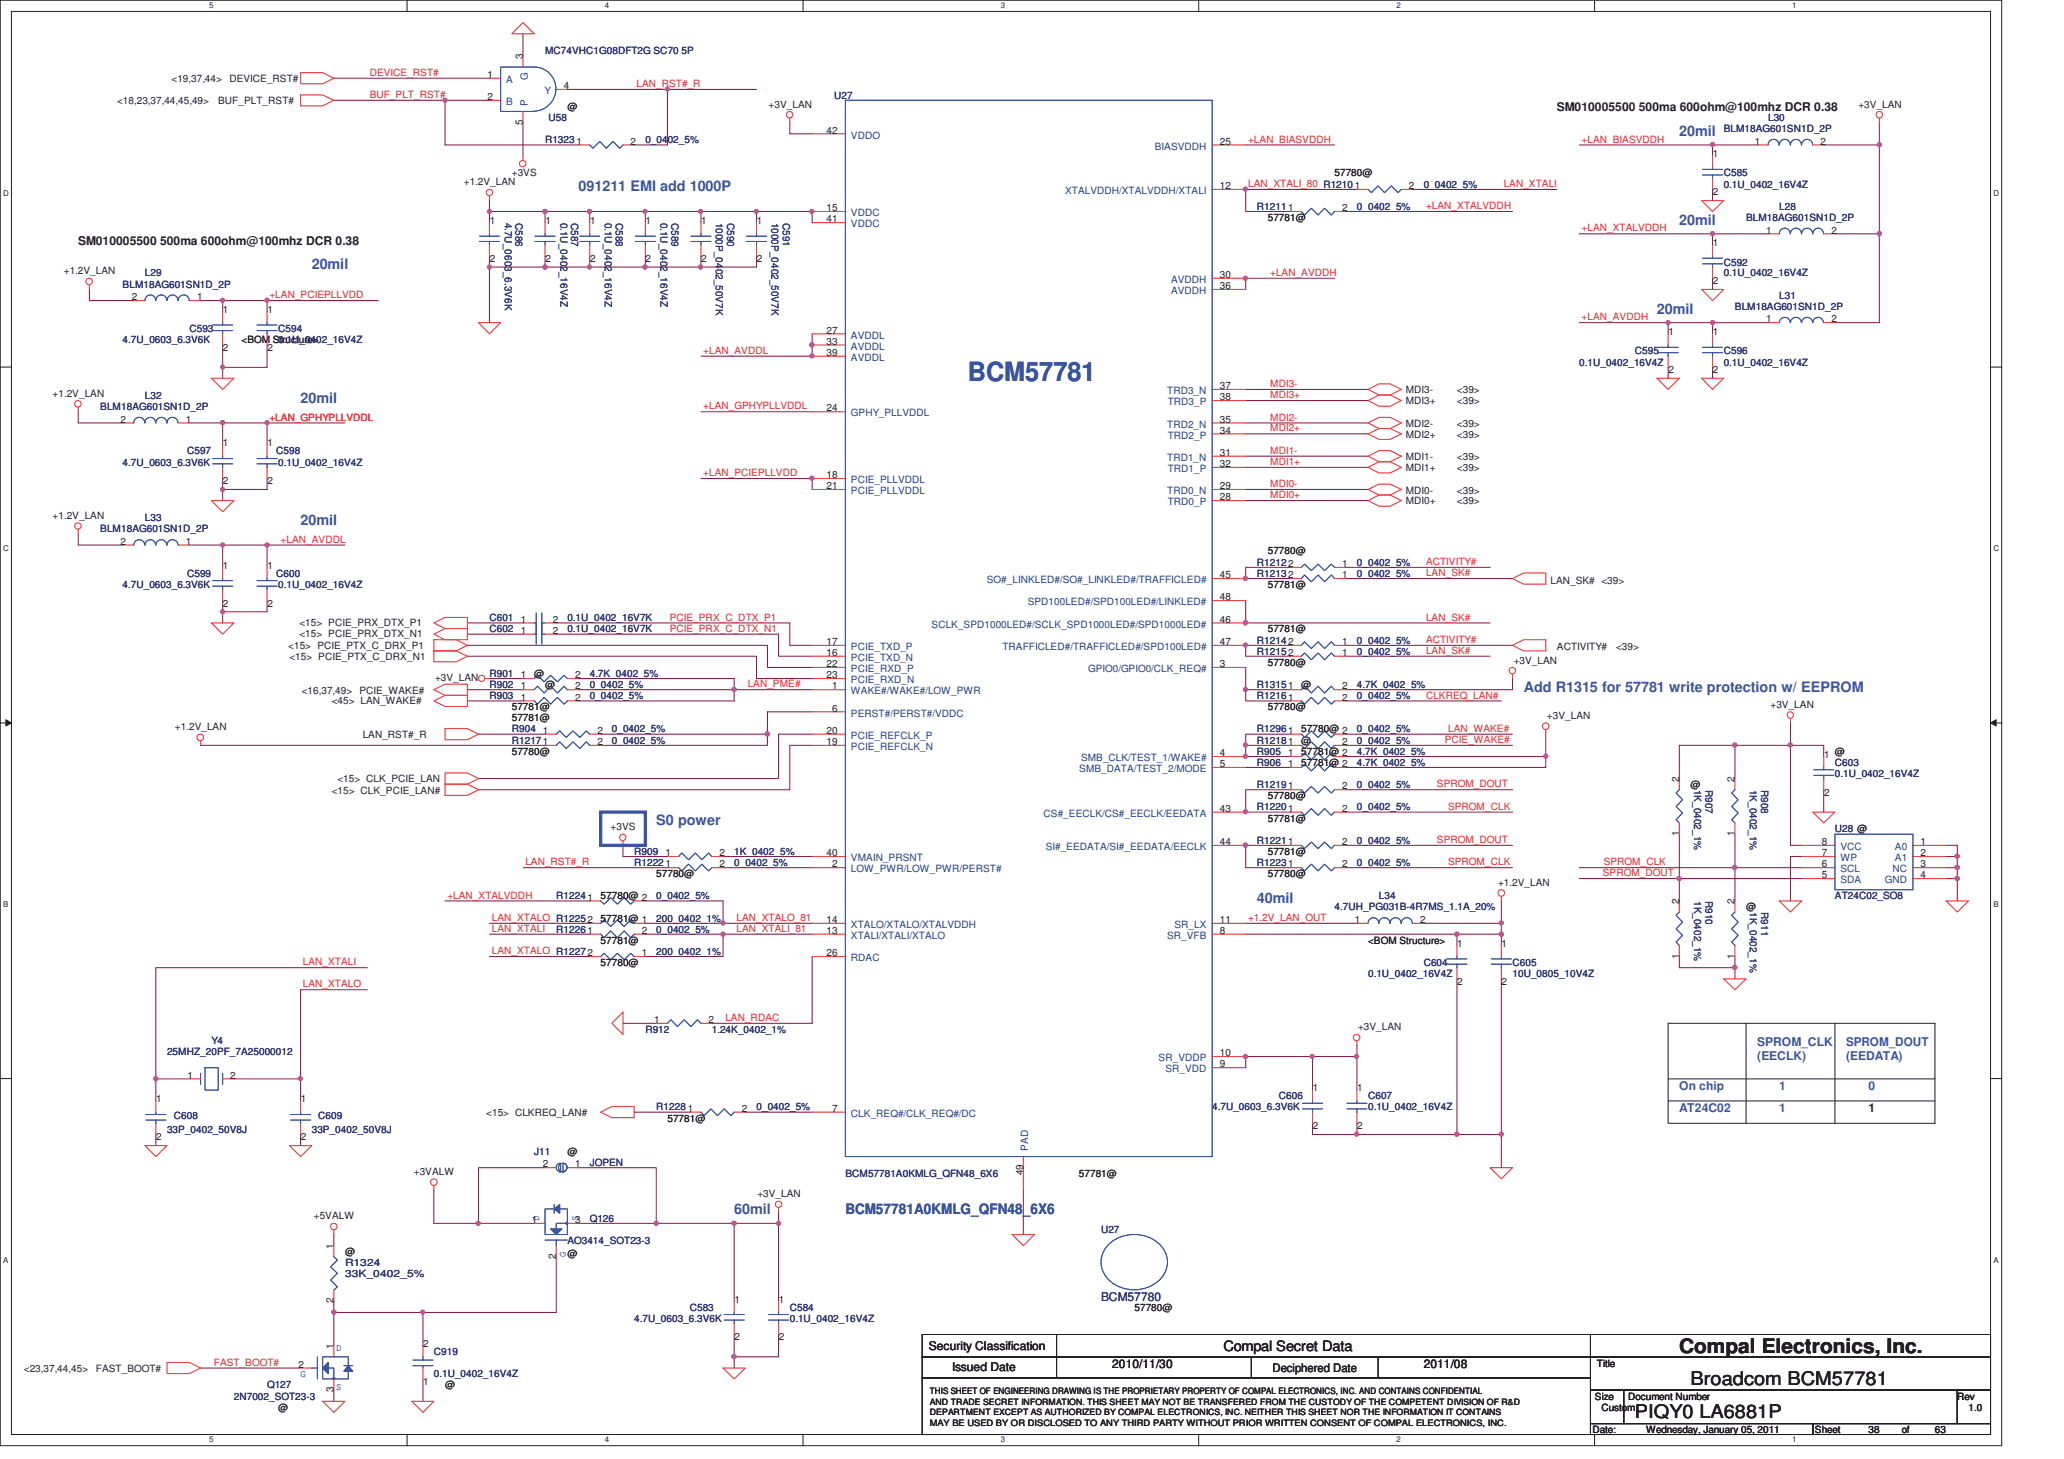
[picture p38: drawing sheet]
<svg xmlns="http://www.w3.org/2000/svg" width="297mm" height="210mm" viewBox="0 0 297 210" stroke-linecap="round" stroke-linejoin="round" font-family="sans-serif">
<defs><g id="words">
<text font-size="3.8" fill="#3953a4" x="139.3" y="54.8">BCM57781</text>
<text font-size="2.9" fill="#231f20" x="241.7" y="194.7">Compal Electronics, Inc.</text>
<g font-size="2.7" fill="#231f20">
<text x="243.3" y="199.3">Broadcom BCM57781</text>
<text x="235.3" y="204.1">PIQY0 LA6881P</text>
</g>
<g font-size="2.1" fill="#3953a4">
<text x="241.7" y="19.6">20mil</text>
<text x="83.3" y="27.6">091211 EMI add 1000P</text>
<text x="241.7" y="32.3">20mil</text>
<text x="44.9" y="38.8">20mil</text>
<text x="238.5" y="45.2">20mil</text>
<text x="43.3" y="58">20mil</text>
<text x="43.3" y="75.6">20mil</text>
<text x="219.3" y="99.6">Add R1315 for 57781 write protection w/ EEPROM</text>
<text x="94.4" y="118.8">S0 power</text>
<text x="180.9" y="130">40mil</text>
<text x="105.7" y="174.8">60mil</text>
<text x="121.7" y="174.8">BCM57781A0KMLG_QFN48_6X6</text>
</g>
<text font-size="2.1" fill="#231f20" x="176.1" y="194.5">Compal Secret Data</text>
<g font-size="1.7" fill="#231f20">
<text x="224.1" y="16">SM010005500 500ma 600ohm@100mhz DCR 0.38</text>
<text x="11.3" y="35.3">SM010005500 500ma 600ohm@100mhz DCR 0.38</text>
<text x="268.9" y="160.1">1</text>
<text x="133.7" y="194.3">Security Classification</text>
<text x="137" y="197.4">Issued Date</text>
<text x="160.1" y="196.9">2010/11/30</text>
<text x="183.1" y="197.4">Deciphered Date</text>
<text x="204.9" y="196.9">2011/08</text>
</g>
<g font-size="1.7" fill="#3953a4">
<text x="252.9" y="150.5">SPROM_CLK</text>
<text x="252.9" y="152.5">(EECLK)</text>
<text x="265.7" y="150.5">SPROM_DOUT</text>
<text x="265.7" y="152.5">(EEDATA)</text>
<text x="241.7" y="156.9">On chip</text>
<text x="241.7" y="160.1">AT24C02</text>
<text x="256.1" y="160.1">1</text>
<text x="256.1" y="156.9">1</text>
<text x="268.9" y="156.9">0</text>
</g>
<text font-size="1.7" fill="#282973" x="158.5" y="187.3">BCM57780</text>
<g font-size="1.4" fill="#231f20">
<text x="24.7" y="11.8">&lt;19,37,44&gt;</text>
<text x="33" y="11.8">DEVICE_RST#</text>
<text x="70.1" y="11.2">1</text>
<text x="75.2" y="8.5" transform="rotate(-90 75.2 8.5)">3</text>
<text x="16.8" y="15">&lt;18,23,37,44,45,49&gt;</text>
<text x="31.4" y="15">BUF_PLT_RST#</text>
<text x="70.1" y="14.4">2</text>
<text x="75.2" y="17.9" transform="rotate(-90 75.2 17.9)">5</text>
<text x="81.1" y="12.8">4</text>
<text x="81.7" y="15.8">@</text>
<text x="110.6" y="15.5">+3V_LAN</text>
<text x="267.5" y="15.5">+3V_LAN</text>
<text x="83" y="20.8">1</text>
<text x="90.8" y="20.8">2</text>
<text x="119" y="19.2">42</text>
<text x="175.6" y="20.8">25</text>
<text x="246.5" y="22.6">1</text>
<text x="252.6" y="20.8">1</text>
<text x="262" y="20.8">2</text>
<text x="66.8" y="26.7">+1.2V_LAN</text>
<text x="73.7" y="25.4">+3VS</text>
<text x="175.6" y="27.2">12</text>
<text x="192.1" y="25.4">57780@</text>
<text x="195" y="27.2">1</text>
<text x="202.8" y="27.2">2</text>
<text x="246.5" y="28.1">2</text>
<text x="70.5" y="32.3">1</text>
<text x="78.5" y="32.3">1</text>
<text x="84.9" y="32.3">1</text>
<text x="92.9" y="32.3">1</text>
<text x="100.9" y="32.3">1</text>
<text x="108.9" y="32.3">1</text>
<text x="119" y="32">41</text>
<text x="119" y="30.4">15</text>
<text x="182.5" y="31.8">57781@</text>
<text x="193.2" y="30.4">2</text>
<text x="246.5" y="35.5">1</text>
<text x="254.2" y="33.6">1</text>
<text x="263.6" y="33.6">2</text>
<text x="9.2" y="39.5">+1.2V_LAN</text>
<text x="70.5" y="37.7">2</text>
<text x="78.5" y="37.7">2</text>
<text x="84.9" y="37.7">2</text>
<text x="92.9" y="37.7">2</text>
<text x="100.9" y="37.7">2</text>
<text x="108.9" y="37.7">2</text>
<text x="175.6" y="41.6">36</text>
<text x="175.6" y="40">30</text>
<text x="246.5" y="40.9">2</text>
<text x="19" y="43.2">2</text>
<text x="28.4" y="43.2">1</text>
<text x="32.1" y="45">1</text>
<text x="38.5" y="45">1</text>
<text x="254.2" y="46.4">1</text>
<text x="263.6" y="46.4">2</text>
<text x="32.1" y="50.5">2</text>
<text x="34.8" y="49.4">&lt;BOM Structure&gt;</text>
<text x="38.5" y="50.5">2</text>
<text x="119" y="51.2">39</text>
<text x="119" y="48">27</text>
<text x="119" y="49.6">33</text>
<text x="240.1" y="48.3">1</text>
<text x="240.1" y="53.7">2</text>
<text x="246.5" y="48.3">1</text>
<text x="246.5" y="53.7">2</text>
<text x="7.6" y="57.1">+1.2V_LAN</text>
<text x="119" y="59.2">24</text>
<text x="175.6" y="57.6">38</text>
<text x="175.6" y="56">37</text>
<text x="202.3" y="58.2">MDI3+</text>
<text x="202.3" y="56.6">MDI3-</text>
<text x="209.7" y="58.2">&lt;39&gt;</text>
<text x="209.7" y="56.6">&lt;39&gt;</text>
<text x="17.4" y="60.8">2</text>
<text x="26.8" y="60.8">1</text>
<text x="32.1" y="64.3">1</text>
<text x="38.5" y="64.3">1</text>
<text x="175.6" y="62.4">34</text>
<text x="175.6" y="60.8">35</text>
<text x="175.6" y="65.6">31</text>
<text x="202.3" y="61.4">MDI2-</text>
<text x="202.3" y="63">MDI2+</text>
<text x="209.7" y="61.4">&lt;39&gt;</text>
<text x="209.7" y="63">&lt;39&gt;</text>
<text x="32.1" y="69.7">2</text>
<text x="38.5" y="69.7">2</text>
<text x="119" y="68.8">18</text>
<text x="119" y="70.4">21</text>
<text x="175.6" y="67.2">32</text>
<text x="175.6" y="70.4">29</text>
<text x="202.3" y="67.8">MDI1+</text>
<text x="202.3" y="66.2">MDI1-</text>
<text x="202.3" y="71">MDI0-</text>
<text x="209.7" y="67.8">&lt;39&gt;</text>
<text x="209.7" y="66.2">&lt;39&gt;</text>
<text x="209.7" y="71">&lt;39&gt;</text>
<text x="7.6" y="74.7">+1.2V_LAN</text>
<text x="175.6" y="72">28</text>
<text x="202.3" y="72.6">MDI0+</text>
<text x="209.7" y="72.6">&lt;39&gt;</text>
<text x="17.4" y="78.4">2</text>
<text x="26.8" y="78.4">1</text>
<text x="32.1" y="81.9">1</text>
<text x="38.5" y="81.9">1</text>
<text x="175.6" y="83.2">45</text>
<text x="182.5" y="79.8">57780@</text>
<text x="193.2" y="81.6">1</text>
<text x="193.2" y="83.2">1</text>
<text x="223.1" y="84">LAN_SK# &lt;39&gt;</text>
<text x="32.1" y="87.3">2</text>
<text x="38.5" y="87.3">2</text>
<text x="75" y="89.6">1</text>
<text x="79.5" y="89.6">2</text>
<text x="175.6" y="89.6">46</text>
<text x="175.6" y="86.4">48</text>
<text x="182.5" y="84.6">57781@</text>
<text x="41.5" y="93.4">&lt;15&gt; PCIE_PTX_C_DRX_P1</text>
<text x="41.7" y="95">&lt;15&gt; PCIE_PTX_C_DRX_N1</text>
<text x="43.1" y="91.6">&lt;15&gt; PCIE_PRX_DTX_N1</text>
<text x="43.1" y="90">&lt;15&gt; PCIE_PRX_DTX_P1</text>
<text x="75" y="91.2">1</text>
<text x="79.5" y="91.2">2</text>
<text x="119" y="92.8">17</text>
<text x="119" y="94.4">16</text>
<text x="175.6" y="92.8">47</text>
<text x="182.5" y="91">57781@</text>
<text x="182.5" y="95.8">57780@</text>
<text x="193.2" y="92.8">1</text>
<text x="193.2" y="94.4">1</text>
<text x="217.8" y="95.5">+3V_LAN</text>
<text x="224.1" y="93.6">ACTIVITY#</text>
<text x="232.6" y="93.6">&lt;39&gt;</text>
<text x="43.4" y="99.8">&lt;16,37,49&gt;</text>
<text x="47.7" y="101.3">&lt;45&gt; LAN_WAKE#</text>
<text x="51.7" y="99.8">PCIE_WAKE#</text>
<text x="62.6" y="98">+3V_LAN</text>
<text x="75" y="97.6">1</text>
<text x="75" y="99.2">1</text>
<text x="75" y="100.8">1</text>
<text x="76.9" y="97.4">@</text>
<text x="78.4" y="99">@</text>
<text x="82.8" y="97.6">2</text>
<text x="82.8" y="99.2">2</text>
<text x="82.8" y="100.8">2</text>
<text x="119" y="96">22</text>
<text x="119" y="97.6">23</text>
<text x="119.8" y="99.2">1</text>
<text x="175.6" y="96">3</text>
<text x="187.3" y="99">@</text>
<text x="193.2" y="99.2">2</text>
<text x="193.2" y="100.8">2</text>
<text x="254.8" y="101.9">+3V_LAN</text>
<text x="25.2" y="105.1">+1.2V_LAN</text>
<text x="52.2" y="106.2">LAN_RST#_R</text>
<text x="73.7" y="102.2">57781@</text>
<text x="73.7" y="103.8">57781@</text>
<text x="78.1" y="105.6">1</text>
<text x="86" y="107.2">2</text>
<text x="86" y="105.6">2</text>
<text x="119" y="105.6">20</text>
<text x="119" y="107.2">19</text>
<text x="119.8" y="102.4">6</text>
<text x="182.5" y="102.2">57780@</text>
<text x="187.3" y="107">@</text>
<text x="187.3" y="105.4">57780@ 2</text>
<text x="193.2" y="107.2">2</text>
<text x="222.6" y="103.5">+3V_LAN</text>
<text x="48.6" y="112.6">&lt;15&gt; CLK_PCIE_LAN</text>
<text x="73.7" y="108.6">57780@</text>
<text x="175.6" y="108.8">4</text>
<text x="175.6" y="110.4">5</text>
<text x="185.4" y="108.8">1</text>
<text x="185.4" y="110.4">1</text>
<text x="187.3" y="108.6">57781@ 2</text>
<text x="187.3" y="110.2">57781@ 2</text>
<text x="193.2" y="113.6">2</text>
<text x="241.6" y="112.6" transform="rotate(-90 241.6 112.6)">2</text>
<text x="243.3" y="113.4">@</text>
<text x="249.6" y="112.6" transform="rotate(-90 249.6 112.6)">2</text>
<text x="262.5" y="109">1</text>
<text x="264.1" y="108.6">@</text>
<text x="47.7" y="114.2">&lt;15&gt; CLK_PCIE_LAN#</text>
<text x="87.9" y="119.5">+3VS</text>
<text x="175.6" y="116.8">43</text>
<text x="182.5" y="118.2">57781@</text>
<text x="182.5" y="115">57780@</text>
<text x="193.2" y="116.8">2</text>
<text x="262.5" y="114.5">2</text>
<text x="95.8" y="123.2">1</text>
<text x="103.5" y="123.2">2</text>
<text x="103.5" y="124.8">2</text>
<text x="119" y="123.2">40</text>
<text x="119.8" y="124.8">2</text>
<text x="175.6" y="121.6">44</text>
<text x="182.5" y="123">57781@</text>
<text x="193.2" y="124.8">2</text>
<text x="193.2" y="121.6">2</text>
<text x="241.6" y="120.4" transform="rotate(-90 241.6 120.4)">1</text>
<text x="249.6" y="120.4" transform="rotate(-90 249.6 120.4)">1</text>
<text x="262.2" y="121.6">8</text>
<text x="262.2" y="123.2">7</text>
<text x="262.2" y="124.8">6</text>
<text x="276.4" y="124.8">3</text>
<text x="276.4" y="121.6">1</text>
<text x="276.4" y="123.2">2</text>
<text x="86.4" y="129.4">57780@ 2</text>
<text x="94.4" y="126.2">57780@</text>
<text x="182.5" y="126.2">57780@</text>
<text x="215.6" y="127.5">+1.2V_LAN</text>
<text x="241.6" y="130.2" transform="rotate(-90 241.6 130.2)">2</text>
<text x="249.6" y="130.2" transform="rotate(-90 249.6 130.2)">2</text>
<text x="251.3" y="131">@</text>
<text x="262.2" y="126.4">5</text>
<text x="276.4" y="126.4">4</text>
<text x="86.4" y="135.8">57781@</text>
<text x="86.4" y="132.6">57781@ 1</text>
<text x="92.4" y="134.4">2</text>
<text x="92.4" y="137.6">1</text>
<text x="119" y="137.6">26</text>
<text x="119" y="134.4">13</text>
<text x="119" y="132.8">14</text>
<text x="175.6" y="134.4">8</text>
<text x="175.6" y="132.8">11</text>
<text x="195" y="132.8">1</text>
<text x="196.9" y="135.8">&lt;BOM Structure&gt;</text>
<text x="204.4" y="132.8">2</text>
<text x="209.7" y="136.3">1</text>
<text x="216.1" y="136.3">1</text>
<text x="241.6" y="138" transform="rotate(-90 241.6 138)">1</text>
<text x="249.6" y="138" transform="rotate(-90 249.6 138)">1</text>
<text x="86.4" y="139">57780@</text>
<text x="209.7" y="141.7">2</text>
<text x="216.1" y="141.7">2</text>
<text x="94.1" y="147.2">1</text>
<text x="102" y="147.2">2</text>
<text x="195.4" y="148.3">+3V_LAN</text>
<text x="27" y="155.2">1</text>
<text x="33.1" y="155.2">2</text>
<text x="175.6" y="152">10</text>
<text x="175.6" y="153.6">9</text>
<text x="22.5" y="158.7">1</text>
<text x="43.3" y="158.7">1</text>
<text x="70" y="160.6">&lt;15&gt; CLKREQ_LAN#</text>
<text x="96.1" y="161.4">57781@</text>
<text x="99" y="160">1</text>
<text x="106.8" y="160">2</text>
<text x="119.8" y="160">7</text>
<text x="188.9" y="157.1">1</text>
<text x="195.3" y="157.1">1</text>
<text x="22.5" y="164.1">2</text>
<text x="43.3" y="164.1">2</text>
<text x="81.7" y="166.2">@</text>
<text x="188.9" y="162.5">2</text>
<text x="195.3" y="162.5">2</text>
<text x="59.6" y="169.1">+3VALW</text>
<text x="78.1" y="168">2</text>
<text x="82.8" y="168">1</text>
<text x="109" y="172.3">+3V_LAN</text>
<text x="147.2" y="169.2" transform="rotate(-90 147.2 169.2)">49</text>
<text x="155.3" y="169.4">57781@</text>
<text x="45.2" y="175.5">+5VALW</text>
<text x="48" y="179.8" transform="rotate(-90 48 179.8)">1</text>
<text x="76.5" y="176">1</text>
<text x="82.8" y="176">3</text>
<text x="49.7" y="180.6">@</text>
<text x="80" y="181.2" transform="rotate(-90 80 181.2)">2</text>
<text x="81.7" y="180.9">@</text>
<text x="48" y="187.6" transform="rotate(-90 48 187.6)">2</text>
<text x="105.7" y="187.5">1</text>
<text x="112.1" y="187.5">1</text>
<text x="163.3" y="188.6">57780@</text>
<text x="3.4" y="197.4">&lt;23,37,44,45&gt;</text>
<text x="13.8" y="197.4">FAST_BOOT#</text>
<text x="43" y="196.8">2</text>
<text x="48" y="194.2" transform="rotate(-90 48 194.2)">1</text>
<text x="60.9" y="193.9">2</text>
<text x="105.7" y="192.9">2</text>
<text x="112.1" y="192.9">2</text>
<text x="229.8" y="196.8">Title</text>
<text x="40" y="203">@</text>
<text x="48" y="200.4" transform="rotate(-90 48 200.4)">3</text>
<text x="60.9" y="199.3">1</text>
<text x="64" y="199.8">@</text>
<text x="229.5" y="201.4">Size</text>
<text x="230.5" y="203">Custom</text>
<text x="234.3" y="201.4">Document Number</text>
<text x="281.7" y="201.4">Rev</text>
<text x="283.3" y="203">1.0</text>
<text x="229.2" y="206.2">Date:</text>
<text x="236.9" y="206.2">Wednesday, January 05, 2011</text>
<text x="261.2" y="206.2">Sheet</text>
<text x="268.9" y="206.2">38</text>
<text x="273.7" y="206.2">of</text>
<text x="278.5" y="206.2">63</text>
</g>
<g font-size="1.4" fill="#ed2024">
<text x="53.2" y="10.9">DEVICE_RST#</text>
<text x="53.2" y="14.1">BUF_PLT_RST#</text>
<text x="91.6" y="12.5">LAN_RST#_R</text>
<text x="179.6" y="20.5">+LAN_BIASVDDH</text>
<text x="227.6" y="20.5">+LAN_BIASVDDH</text>
<text x="179.6" y="26.9">LAN_XTALI_80 R1210</text>
<text x="216.4" y="26.9">LAN_XTALI</text>
<text x="205.2" y="30.1">+LAN_XTALVDDH</text>
<text x="227.6" y="33.3">+LAN_XTALVDDH</text>
<text x="182.8" y="39.7">+LAN_AVDDH</text>
<text x="38.8" y="42.9">+LAN_PCIEPLLVDD</text>
<text x="227.6" y="46.1">+LAN_AVDDH</text>
<text x="101.2" y="50.9">+LAN_AVDDL</text>
<text x="101.2" y="58.9">+LAN_GPHYPLLVDDL</text>
<text x="182.8" y="57.3">MDI3+</text>
<text x="182.8" y="55.7">MDI3-</text>
<text x="38.8" y="60.5">+LAN_GPHYPLLVDDL</text>
<text x="182.8" y="62.1">MDI2+</text>
<text x="182.8" y="65.3">MDI1-</text>
<text x="182.8" y="60.5">MDI2-</text>
<text x="101.2" y="68.5">+LAN_PCIEPLLVDD</text>
<text x="182.8" y="66.9">MDI1+</text>
<text x="182.8" y="70.1">MDI0-</text>
<text x="182.8" y="71.7">MDI0+</text>
<text x="40.4" y="78.1">+LAN_AVDDL</text>
<text x="205.2" y="82.9">LAN_SK#</text>
<text x="205.2" y="81.3">ACTIVITY#</text>
<text x="96.4" y="89.3">PCIE_PRX_C_DTX_P1</text>
<text x="205.2" y="89.3">LAN_SK#</text>
<text x="96.4" y="90.9">PCIE_PRX_C_DTX_N1</text>
<text x="205.2" y="92.5">ACTIVITY#</text>
<text x="205.2" y="94.1">LAN_SK#</text>
<text x="107.6" y="98.9">LAN_PME#</text>
<text x="205.2" y="100.5">CLKREQ_LAN#</text>
<text x="207.9" y="106.9">PCIE_WAKE#</text>
<text x="208.4" y="105.3">LAN_WAKE#</text>
<text x="206.8" y="113.3">SPROM_DOUT</text>
<text x="208.4" y="116.5">SPROM_CLK</text>
<text x="75.6" y="124.5">LAN_RST#_R</text>
<text x="206.8" y="121.3">SPROM_DOUT</text>
<text x="208.4" y="124.5">SPROM_CLK</text>
<text x="230.8" y="124.5">SPROM_CLK</text>
<text x="64.4" y="129.3">+LAN_XTALVDDH</text>
<text x="230.7" y="126.1">SPROM_DOUT</text>
<text x="70.8" y="132.5">LAN_XTALO R12252</text>
<text x="70.8" y="134.1">LAN_XTALI</text>
<text x="70.8" y="137.3">LAN_XTALO R12272</text>
<text x="106" y="132.5">LAN_XTALO_81</text>
<text x="106" y="134.1">LAN_XTALI_81</text>
<text x="179.6" y="132.5">+1.2V_LAN_OUT</text>
<text x="43.6" y="142.1">LAN_XTALO</text>
<text x="43.6" y="138.9">LAN_XTALI</text>
<text x="104.4" y="146.9">LAN_RDAC</text>
<text x="30.8" y="196.6">FAST_BOOT#</text>
</g>
<g font-size="1.4" fill="#1d437e">
<text x="72.9" y="11.9">A</text>
<text x="75.9" y="11.6" transform="rotate(-90 75.9 11.6)">G</text>
<text x="72.9" y="15.1">B</text>
<text x="75.9" y="15.2" transform="rotate(-90 75.9 15.2)">P</text>
<text x="78.4" y="13.5">Y</text>
<text x="122.5" y="19.9">VDDO</text>
<text x="166.2" y="21.5">BIASVDDH</text>
<text x="153.3" y="27.9">XTALVDDH/XTALVDDH/XTALI</text>
<text x="122.5" y="32.7">VDDC</text>
<text x="122.5" y="31.1">VDDC</text>
<text x="168.5" y="40.7">AVDDH</text>
<text x="168.5" y="42.3">AVDDH</text>
<text x="122.5" y="51.9">AVDDL</text>
<text x="122.5" y="48.7">AVDDL</text>
<text x="122.5" y="50.3">AVDDL</text>
<text x="122.5" y="59.9">GPHY_PLLVDDL</text>
<text x="168" y="56.7">TRD3_N</text>
<text x="168.1" y="58.3">TRD3_P</text>
<text x="168" y="61.5">TRD2_N</text>
<text x="168.1" y="63.1">TRD2_P</text>
<text x="122.5" y="69.6">PCIE_PLLVDDL</text>
<text x="122.5" y="71.1">PCIE_PLLVDDL</text>
<text x="168" y="66.3">TRD1_N</text>
<text x="168" y="71.1">TRD0_N</text>
<text x="168.1" y="67.9">TRD1_P</text>
<text x="168.1" y="72.7">TRD0_P</text>
<text x="142" y="83.9">SO#_LINKLED#/SO#_LINKLED#/TRAFFICLED#</text>
<text x="147.9" y="87.1">SPD100LED#/SPD100LED#/LINKLED#</text>
<text x="122.5" y="93.6">PCIE_TXD_P</text>
<text x="122.5" y="95.1">PCIE_TXD_N</text>
<text x="134.1" y="90.3">SCLK_SPD1000LED#/SCLK_SPD1000LED#/SPD1000LED#</text>
<text x="144.3" y="93.6">TRAFFICLED#/TRAFFICLED#/SPD100LED#</text>
<text x="122.5" y="96.7">PCIE_RXD_P</text>
<text x="122.5" y="98.3">PCIE_RXD_N</text>
<text x="122.5" y="99.9">WAKE#/WAKE#/LOW_PWR</text>
<text x="156.6" y="96.7">GPIO0/GPIO0/CLK_REQ#</text>
<text x="122.5" y="106.3">PCIE_REFCLK_P</text>
<text x="122.5" y="107.9">PCIE_REFCLK_N</text>
<text x="122.5" y="103.1">PERST#/PERST#/VDDC</text>
<text x="155.3" y="111.1">SMB_DATA/TEST_2/MODE</text>
<text x="155.6" y="109.6">SMB_CLK/TEST_1/WAKE#</text>
<text x="150.2" y="117.6">CS#_EECLK/CS#_EECLK/EEDATA</text>
<text x="122.5" y="123.9">VMAIN_PRSNT</text>
<text x="122.5" y="125.6">LOW_PWR/LOW_PWR/PERST#</text>
<text x="150.5" y="122.3">SI#_EEDATA/SI#_EEDATA/EECLK</text>
<text x="264.9" y="122.3">VCC</text>
<text x="264.9" y="123.9">WP</text>
<text x="264.9" y="125.6">SCL</text>
<text x="272.4" y="125.6">NC</text>
<text x="272.7" y="122.3">A0</text>
<text x="272.7" y="123.9">A1</text>
<text x="264.9" y="127.1">SDA</text>
<text x="271.3" y="127.1">GND</text>
<text x="122.5" y="135.1">XTALI/XTALI/XTALO</text>
<text x="122.5" y="133.6">XTALO/XTALO/XTALVDDH</text>
<text x="168" y="135.1">SR_VFB</text>
<text x="169" y="133.6">SR_LX</text>
<text x="122.5" y="138.3">RDAC</text>
<text x="166.7" y="152.7">SR_VDDP</text>
<text x="167.7" y="154.3">SR_VDD</text>
<text x="122.5" y="160.7">CLK_REQ#/CLK_REQ#/DC</text>
<text x="148" y="165.6" transform="rotate(-90 148 165.6)">PAD</text>
</g>
<g font-size="1.4" fill="#282973">
<text x="78.4" y="7.8">MC74VHC1G08DFT2G SC70 5P</text>
<text x="78.9" y="17.4">U58</text>
<text x="120.1" y="14.2">U27</text>
<text x="254.5" y="17.4">L30</text>
<text x="78.4" y="20.6">R1323</text>
<text x="92.9" y="20.6">0_0402_5%</text>
<text x="248.1" y="19">BLM18AG601SN1D_2P</text>
<text x="204.9" y="27">0_0402_5%</text>
<text x="248.1" y="25.4">C585</text>
<text x="248.1" y="27">0.1U_0402_16V4Z</text>
<text x="72.6" y="32" transform="rotate(90 72.6 32)">4.7U_0603_6.3V6K</text>
<text x="74.2" y="32" transform="rotate(90 74.2 32)">C586</text>
<text x="80.6" y="32" transform="rotate(90 80.6 32)">0.1U_0402_16V4Z</text>
<text x="82.2" y="32" transform="rotate(90 82.2 32)">C587</text>
<text x="87" y="32" transform="rotate(90 87 32)">0.1U_0402_16V4Z</text>
<text x="88.6" y="32" transform="rotate(90 88.6 32)">C588</text>
<text x="95" y="32" transform="rotate(90 95 32)">0.1U_0402_16V4Z</text>
<text x="96.6" y="32" transform="rotate(90 96.6 32)">C589</text>
<text x="103" y="32" transform="rotate(90 103 32)">1000P_0402_50V7K</text>
<text x="104.6" y="32" transform="rotate(90 104.6 32)">C590</text>
<text x="111" y="32" transform="rotate(90 111 32)">1000P_0402_50V7K</text>
<text x="112.6" y="32" transform="rotate(90 112.6 32)">C591</text>
<text x="180.9" y="30.2">R12111</text>
<text x="195.3" y="30.2">0_0402_5%</text>
<text x="251.3" y="31.8">BLM18AG601SN1D_2P</text>
<text x="256.1" y="30.2">L28</text>
<text x="17.6" y="41.4">BLM18AG601SN1D_2P</text>
<text x="20.9" y="39.8">L29</text>
<text x="248.1" y="38.2">C592</text>
<text x="248.1" y="39.8">0.1U_0402_16V4Z</text>
<text x="27.3" y="47.8">C593</text>
<text x="40" y="47.8">C594</text>
<text x="249.7" y="44.6">BLM18AG601SN1D_2P</text>
<text x="256.1" y="43">L31</text>
<text x="17.6" y="49.4">4.7U_0603_6.3V6K</text>
<text x="40" y="49.4">0.1U_0402_16V4Z</text>
<text x="227.3" y="52.6">0.1U_0402_16V4Z</text>
<text x="235.3" y="51">C595</text>
<text x="248.1" y="51">C596</text>
<text x="248.1" y="52.6">0.1U_0402_16V4Z</text>
<text x="14.4" y="59">BLM18AG601SN1D_2P</text>
<text x="20.9" y="57.4">L32</text>
<text x="26.9" y="65.4">C597</text>
<text x="39.7" y="65.4">C598</text>
<text x="17.6" y="67">4.7U_0603_6.3V6K</text>
<text x="40" y="67">0.1U_0402_16V4Z</text>
<text x="14.4" y="76.6">BLM18AG601SN1D_2P</text>
<text x="20.9" y="75">L33</text>
<text x="26.9" y="83">C599</text>
<text x="39.7" y="83">C600</text>
<text x="180.9" y="81.4">R12122</text>
<text x="180.9" y="83">R12132</text>
<text x="195.3" y="81.4">0_0402_5%</text>
<text x="195.3" y="83">0_0402_5%</text>
<text x="17.6" y="84.6">4.7U_0603_6.3V6K</text>
<text x="40" y="84.6">0.1U_0402_16V4Z</text>
<text x="70.4" y="89.4">C601</text>
<text x="81.7" y="89.4">0.1U_0402_16V7K</text>
<text x="70.4" y="91">C602</text>
<text x="81.7" y="91">0.1U_0402_16V7K</text>
<text x="180.9" y="92.6">R12142</text>
<text x="180.9" y="94.2">R12152</text>
<text x="195.3" y="92.6">0_0402_5%</text>
<text x="195.3" y="94.2">0_0402_5%</text>
<text x="70.4" y="97.4">R901</text>
<text x="70.4" y="99">R902</text>
<text x="70.4" y="100.6">R903</text>
<text x="84.9" y="97.4">4.7K_0402_5%</text>
<text x="84.9" y="99">0_0402_5%</text>
<text x="84.9" y="100.6">0_0402_5%</text>
<text x="180.9" y="99">R13151</text>
<text x="180.9" y="100.6">R12161</text>
<text x="195.3" y="99">4.7K_0402_5%</text>
<text x="195.3" y="100.6">0_0402_5%</text>
<text x="73.7" y="107">R12171</text>
<text x="73.7" y="105.4">R904</text>
<text x="88" y="107">0_0402_5%</text>
<text x="88" y="105.4">0_0402_5%</text>
<text x="180.9" y="107">R12181</text>
<text x="180.9" y="105.4">R12961</text>
<text x="195.3" y="107">0_0402_5%</text>
<text x="195.3" y="105.4">0_0402_5%</text>
<text x="180.9" y="108.6">R905</text>
<text x="180.9" y="110.2">R906</text>
<text x="180.9" y="113.4">R12191</text>
<text x="195.3" y="113.4">0_0402_5%</text>
<text x="195.3" y="108.6">4.7K_0402_5%</text>
<text x="195.3" y="110.2">4.7K_0402_5%</text>
<text x="243.8" y="113.7" transform="rotate(90 243.8 113.7)">1K_0402_1%</text>
<text x="245.4" y="113.7" transform="rotate(90 245.4 113.7)">R907</text>
<text x="251.8" y="113.7" transform="rotate(90 251.8 113.7)">1K_0402_1%</text>
<text x="253.4" y="113.7" transform="rotate(90 253.4 113.7)">R908</text>
<text x="264.1" y="110.2">C603</text>
<text x="264.1" y="111.8">0.1U_0402_16V4Z</text>
<text x="180.9" y="116.6">R12201</text>
<text x="195.3" y="116.6">0_0402_5%</text>
<text x="264.1" y="119.8">U28 @</text>
<text x="91.3" y="123">R909</text>
<text x="91.3" y="124.6">R12221</text>
<text x="105.7" y="123">1K_0402_5%</text>
<text x="105.7" y="124.6">0_0402_5%</text>
<text x="180.9" y="124.6">R12231</text>
<text x="180.9" y="121.4">R12211</text>
<text x="195.3" y="124.6">0_0402_5%</text>
<text x="195.3" y="121.4">0_0402_5%</text>
<text x="80" y="129.4">R12241</text>
<text x="94.4" y="129.4">0_0402_5%</text>
<text x="192.1" y="131">4.7UH_PG031B-4R7MS_1.1A_20%</text>
<text x="198.5" y="129.4">L34</text>
<text x="243.8" y="129.7" transform="rotate(90 243.8 129.7)">1K_0402_1%</text>
<text x="245.4" y="129.7" transform="rotate(90 245.4 129.7)">R910</text>
<text x="251.8" y="131.3" transform="rotate(90 251.8 131.3)">1K_0402_1%</text>
<text x="253.4" y="131.3" transform="rotate(90 253.4 131.3)">R911</text>
<text x="264.1" y="129.4">AT24C02_SO8</text>
<text x="80" y="134.2">R12261</text>
<text x="94.4" y="134.2">0_0402_5%</text>
<text x="94.4" y="137.4">200_0402_1%</text>
<text x="94.4" y="132.6">200_0402_1%</text>
<text x="196.9" y="140.6">0.1U_0402_16V4Z</text>
<text x="204.9" y="139">C604</text>
<text x="217.7" y="139">C605</text>
<text x="217.7" y="140.6">10U_0805_10V4Z</text>
<text x="92.9" y="148.6">R912</text>
<text x="102.4" y="148.6">1.24K_0402_1%</text>
<text x="24" y="151.8">25MHZ_20PF_7A25000012</text>
<text x="30.4" y="150.2">Y4</text>
<text x="25" y="161.1">C608</text>
<text x="45.8" y="161.1">C609</text>
<text x="94.4" y="159.8">R1228</text>
<text x="108.9" y="159.8">0_0402_5%</text>
<text x="174.5" y="159.8">4.7U_0603_6.3V6K</text>
<text x="184.1" y="158.2">C606</text>
<text x="196.9" y="158.2">C607</text>
<text x="196.9" y="159.8">0.1U_0402_16V4Z</text>
<text x="24" y="163">33P_0402_50V8J</text>
<text x="44.9" y="163">33P_0402_50V8J</text>
<text x="76.9" y="166.2">J11</text>
<text x="84.9" y="167.8">JOPEN</text>
<text x="121.7" y="169.4">BCM57781A0KMLG_QFN48_6X6</text>
<text x="81.7" y="179">AO3414_SOT23-3</text>
<text x="84.9" y="175.8">Q126</text>
<text x="158.5" y="177.4">U27</text>
<text x="49.7" y="182.2">R1324</text>
<text x="49.7" y="183.8">33K_0402_5%</text>
<text x="91.3" y="190.2">4.7U_0603_6.3V6K</text>
<text x="99.3" y="188.6">C583</text>
<text x="113.7" y="188.6">C584</text>
<text x="113.7" y="190.2">0.1U_0402_16V4Z</text>
<text x="62.4" y="195">C919</text>
<text x="33.7" y="201.4">2N7002_SOT23-3</text>
<text x="38.4" y="199.8">Q127</text>
<text x="62.4" y="198.2">0.1U_0402_16V4Z</text>
</g>
<g font-size="1.4" fill="#3953a4">
<text x="77.6" y="175.8" transform="rotate(-90 77.6 175.8)">D</text>
<text x="83.2" y="175.8" transform="rotate(-90 83.2 175.8)">S</text>
<text x="81.4" y="180.9" transform="rotate(-90 81.4 180.9)">G</text>
<text x="48.4" y="194.4">D</text>
<text x="43.3" y="198.2">G</text>
<text x="48.4" y="200">S</text>
</g>
<g font-size="1.3" fill="#231f20">
<text x="133.8" y="200.6">THIS SHEET OF ENGINEERING DRAWING IS THE PROPRIETARY PROPERTY OF COMPAL ELECTRONICS, INC. AND CONTAINS CONFIDENTIAL</text>
<text x="133.8" y="202.1">AND TRADE SECRET INFORMATION. THIS SHEET MAY NOT BE TRANSFERED FROM THE CUSTODY OF THE COMPETENT DIVISION OF R&amp;D</text>
<text x="133.8" y="203.7">DEPARTMENT EXCEPT AS AUTHORIZED BY COMPAL ELECTRONICS, INC. NEITHER THIS SHEET NOR THE INFORMATION IT CONTAINS</text>
<text x="133.8" y="205.2">MAY BE USED BY OR DISCLOSED TO ANY THIRD PARTY WITHOUT PRIOR WRITTEN CONSENT OF COMPAL ELECTRONICS, INC.</text>
</g>
<g font-size="1.1" fill="#231f20">
<text x="30.1" y="1.2">5</text>
<text x="87" y="1.2">4</text>
<text x="144" y="1.2">3</text>
<text x="201" y="1.2">2</text>
<text x="257.9" y="1.2">1</text>
<text x=".5" y="28.2">D</text>
<text x="286.9" y="28.2">D</text>
<text x=".5" y="79.4">C</text>
<text x="286.9" y="79.4">C</text>
<text x=".5" y="130.6">B</text>
<text x="286.9" y="130.6">B</text>
<text x=".5" y="181.8">A</text>
<text x="286.9" y="181.8">A</text>
<text x="30.1" y="207.6">5</text>
<text x="87" y="207.6">4</text>
<text x="144" y="207.6">3</text>
<text x="201" y="207.6">2</text>
<text x="257.9" y="207.6">1</text>
</g>
</g></defs>
<path d="M0 0h288.1v208.1h-288.1zM1.6 1.6h284.9v204.9h-284.9z" fill="none" stroke="#231f20" stroke-width=".14"/>
<g fill="#fff">
<path d="M30.1 .2h.6v1.2h-.6z"/>
<path d="M30.1 206.6h.6v1.2h-.6z"/>
</g>
<path d="M58.6 0v1.6M58.6 206.5v1.6" fill="none" stroke="#231f20" stroke-width=".14"/>
<g fill="#fff">
<path d="M87 .2h.6v1.2h-.6z"/>
<path d="M87 206.6h.6v1.2h-.6z"/>
</g>
<path d="M115.6 0v1.6M115.6 206.5v1.6" fill="none" stroke="#231f20" stroke-width=".14"/>
<g fill="#fff">
<path d="M144 .2h.6v1.2h-.6z"/>
<path d="M144 206.6h.6v1.2h-.6z"/>
</g>
<path d="M172.5 0v1.6M172.5 206.5v1.6" fill="none" stroke="#231f20" stroke-width=".14"/>
<g fill="#fff">
<path d="M201 .2h.5v1.2h-.5z"/>
<path d="M201 206.6h.5v1.2h-.5z"/>
</g>
<path d="M229.5 0v1.6M229.5 206.5v1.6" fill="none" stroke="#231f20" stroke-width=".14"/>
<g fill="#fff">
<path d="M257.9 .2h.6v1.2h-.6z"/>
<path d="M257.9 206.6h.6v1.2h-.6z"/>
<path d="M.5 27.2h.7v1.2h-.7z"/>
<path d="M286.9 27.2h.8v1.2h-.8z"/>
<path d="M.5 78.4h.7v1.2h-.7z"/>
<path d="M286.9 78.4h.8v1.2h-.8z"/>
</g>
<path d="M0 52.8h1.6M286.5 52.8h1.6" fill="none" stroke="#231f20" stroke-width=".14"/>
<g fill="#fff">
<path d="M.5 129.6h.7v1.2h-.7z"/>
<path d="M286.9 129.6h.7v1.2h-.7z"/>
</g>
<path d="M0 104.1h1.6M286.5 104.1h1.6" fill="none" stroke="#231f20" stroke-width=".14"/>
<path d="M.8 103.6l.8 .5-.8 .4z" fill="#231f20"/>
<path d="M.8 103.6l.8 .5-.8 .4z" fill="none" stroke="#231f20" stroke-width=".14"/>
<path d="M286.5 104.1l.8-.5v.9z" fill="#231f20"/>
<path d="M286.5 104.1l.8-.5v.9z" fill="none" stroke="#231f20" stroke-width=".14"/>
<g fill="#fff">
<path d="M.5 180.8h.7v1.2h-.7z"/>
<path d="M286.9 180.8h.7v1.2h-.7z"/>
</g>
<path d="M0 155.2h1.6M286.5 155.2h1.6" fill="none" stroke="#231f20" stroke-width=".14"/>
<path d="M22.4 139.3h30.5M22.4 155.3v3.2M43.3 142.4v12.9" fill="none" stroke="#7f1442" stroke-width=".14"/>
<circle cx="22.4" cy="155.2" r=".3" fill="#b9529f"/>
<circle cx="22.4" cy="155.2" r=".3" fill="none" stroke="#b9529f" stroke-width=".14"/>
<path d="M33.7 155.3h9.6v3.2M43.3 163.3v1.6" fill="none" stroke="#7f1442" stroke-width=".14"/>
<circle cx="43.2" cy="155.2" r=".3" fill="#b9529f"/>
<circle cx="43.2" cy="155.2" r=".3" fill="none" stroke="#b9529f" stroke-width=".14"/>
<path d="M27.3 78.4h4.7M49.7 78.4h-11.3v3.3M32 88v1.7M38.4 86.4v1.6M22.4 163.3v1.6" fill="none" stroke="#7f1442" stroke-width=".14"/>
<circle cx="38.4" cy="78.4" r=".3" fill="#b9529f"/>
<circle cx="38.4" cy="78.4" r=".3" fill="none" stroke="#b9529f" stroke-width=".14"/>
<path d="M32 88h6.4" fill="none" stroke="#7f1442" stroke-width=".14"/>
<circle cx="32" cy="88" r=".3" fill="#b9529f"/>
<circle cx="32" cy="88" r=".3" fill="none" stroke="#b9529f" stroke-width=".14"/>
<path d="M32 52.9v1.5M38.4 49.7v3.2M38.4 43.3v1.6" fill="none" stroke="#7f1442" stroke-width=".14"/>
<circle cx="32" cy="52.8" r=".3" fill="#b9529f"/>
<circle cx="32" cy="52.8" r=".3" fill="none" stroke="#b9529f" stroke-width=".14"/>
<path d="M27.3 60.9h4.7M32 70.4v1.6M38.4 68.9v1.5M49.7 60.9h-11.3v3.1" fill="none" stroke="#7f1442" stroke-width=".14"/>
<circle cx="38.4" cy="60.8" r=".3" fill="#b9529f"/>
<circle cx="38.4" cy="60.8" r=".3" fill="none" stroke="#b9529f" stroke-width=".14"/>
<path d="M32 70.4h6.4" fill="none" stroke="#7f1442" stroke-width=".14"/>
<circle cx="32" cy="70.4" r=".3" fill="#b9529f"/>
<circle cx="32" cy="70.4" r=".3" fill="none" stroke="#b9529f" stroke-width=".14"/>
<path d="M32 43.3h6.4" fill="none" stroke="#7f1442" stroke-width=".14"/>
<circle cx="38.4" cy="43.2" r=".3" fill="#b9529f"/>
<circle cx="38.4" cy="43.2" r=".3" fill="none" stroke="#b9529f" stroke-width=".14"/>
<circle cx="32" cy="43.2" r=".3" fill="#b9529f"/>
<circle cx="32" cy="43.2" r=".3" fill="none" stroke="#b9529f" stroke-width=".14"/>
<path d="M32 52.9h6.4M83.3 97.7h22.4v1.6h-22.4" fill="none" stroke="#7f1442" stroke-width=".14"/>
<circle cx="105.6" cy="99.2" r=".31" fill="#b9529f"/>
<circle cx="105.6" cy="99.2" r=".31" fill="none" stroke="#b9529f" stroke-width=".14"/>
<path d="M108.9 30.4h8M67.3 99.3h8M67.3 100.9h8M22.4 139.3v16h4.9" fill="none" stroke="#7f1442" stroke-width=".14"/>
<circle cx="116.8" cy="30.4" r=".3" fill="#b9529f"/>
<circle cx="116.8" cy="30.4" r=".3" fill="none" stroke="#b9529f" stroke-width=".14"/>
<circle cx="108.8" cy="30.4" r=".3" fill="#b9529f"/>
<circle cx="108.8" cy="30.4" r=".3" fill="none" stroke="#b9529f" stroke-width=".14"/>
<path d="M100.9 51.3h16" fill="none" stroke="#7f1442" stroke-width=".14"/>
<circle cx="116.8" cy="51.2" r=".3" fill="#b9529f"/>
<circle cx="116.8" cy="51.2" r=".3" fill="none" stroke="#b9529f" stroke-width=".14"/>
<path d="M116.9 49.7v1.6" fill="none" stroke="#7f1442" stroke-width=".14"/>
<circle cx="116.8" cy="49.6" r=".31" fill="#b9529f"/>
<circle cx="116.8" cy="49.6" r=".31" fill="none" stroke="#b9529f" stroke-width=".14"/>
<path d="M100.9 68.9h16" fill="none" stroke="#7f1442" stroke-width=".14"/>
<circle cx="116.8" cy="68.8" r=".3" fill="#b9529f"/>
<circle cx="116.8" cy="68.8" r=".3" fill="none" stroke="#b9529f" stroke-width=".14"/>
<path d="M100.9 59.3h16M116.9 48v1.7M116.9 99.3h-11.2v1.6h-22.4M68.9 105.7h9.5M116.9 102.4h-6.5v3.3" fill="none" stroke="#7f1442" stroke-width=".14"/>
<circle cx="110.4" cy="105.6" r=".31" fill="#b9529f"/>
<circle cx="110.4" cy="105.6" r=".31" fill="none" stroke="#b9529f" stroke-width=".14"/>
<path d="M179.3 20.9h12.8M179.3 40h12.8M86.4 105.7h24M104.1 123.3h12.8" fill="none" stroke="#7f1442" stroke-width=".14"/>
<circle cx="179.2" cy="40" r=".3" fill="#b9529f"/>
<circle cx="179.2" cy="40" r=".3" fill="none" stroke="#b9529f" stroke-width=".14"/>
<path d="M179.3 40v1.7M179.3 132.9h16M216.1 134.4v1.7M147.3 171.3v6.4" fill="none" stroke="#7f1442" stroke-width=".14"/>
<circle cx="216.1" cy="134.4" r=".3" fill="#b9529f"/>
<circle cx="216.1" cy="134.4" r=".3" fill="none" stroke="#b9529f" stroke-width=".14"/>
<path d="M78.4 30.4h6.5M92.9 30.4v1.6" fill="none" stroke="#7f1442" stroke-width=".14"/>
<circle cx="84.8" cy="30.4" r=".3" fill="#b9529f"/>
<circle cx="84.8" cy="30.4" r=".3" fill="none" stroke="#b9529f" stroke-width=".14"/>
<circle cx="78.4" cy="30.4" r=".3" fill="#b9529f"/>
<circle cx="78.4" cy="30.4" r=".3" fill="none" stroke="#b9529f" stroke-width=".14"/>
<path d="M70.4 30.4h8M84.9 30.4v1.6" fill="none" stroke="#7f1442" stroke-width=".14"/>
<circle cx="78.4" cy="30.4" r=".3" fill="#b9529f"/>
<circle cx="78.4" cy="30.4" r=".3" fill="none" stroke="#b9529f" stroke-width=".14"/>
<circle cx="70.4" cy="30.4" r=".3" fill="#b9529f"/>
<circle cx="70.4" cy="30.4" r=".3" fill="none" stroke="#b9529f" stroke-width=".14"/>
<path d="M70.4 38.4h8M70.4 30.4v1.6M78.4 30.4v1.6" fill="none" stroke="#7f1442" stroke-width=".14"/>
<circle cx="78.4" cy="38.4" r=".3" fill="#b9529f"/>
<circle cx="78.4" cy="38.4" r=".3" fill="none" stroke="#b9529f" stroke-width=".14"/>
<circle cx="70.4" cy="38.4" r=".3" fill="#b9529f"/>
<circle cx="70.4" cy="38.4" r=".3" fill="none" stroke="#b9529f" stroke-width=".14"/>
<path d="M84.9 38.4h8" fill="none" stroke="#7f1442" stroke-width=".14"/>
<circle cx="92.8" cy="38.4" r=".3" fill="#b9529f"/>
<circle cx="92.8" cy="38.4" r=".3" fill="none" stroke="#b9529f" stroke-width=".14"/>
<circle cx="84.8" cy="38.4" r=".3" fill="#b9529f"/>
<circle cx="84.8" cy="38.4" r=".3" fill="none" stroke="#b9529f" stroke-width=".14"/>
<path d="M70.4 38.4v8M32 43.3v1.6M32 78.4v3.3M32 60.9v3.1" fill="none" stroke="#7f1442" stroke-width=".14"/>
<circle cx="32" cy="60.8" r=".3" fill="#b9529f"/>
<circle cx="32" cy="60.8" r=".3" fill="none" stroke="#b9529f" stroke-width=".14"/>
<path d="M241.7 107.3v4.8M227.3 126.4h14.4M241.7 137.7v1.6M249.7 124.9v4.8" fill="none" stroke="#7f1442" stroke-width=".14"/>
<circle cx="249.7" cy="124.8" r=".31" fill="#b9529f"/>
<circle cx="249.7" cy="124.8" r=".31" fill="none" stroke="#b9529f" stroke-width=".14"/>
<path d="M249.7 107.3v4.8M241.7 120.1v6.3M249.7 120.1v4.8M281.7 123.3v1.6" fill="none" stroke="#7f1442" stroke-width=".14"/>
<circle cx="281.7" cy="123.2" r=".31" fill="#b9529f"/>
<circle cx="281.7" cy="123.2" r=".31" fill="none" stroke="#b9529f" stroke-width=".14"/>
<path d="M241.7 107.3h8" fill="none" stroke="#7f1442" stroke-width=".14"/>
<circle cx="249.7" cy="107.2" r=".31" fill="#b9529f"/>
<circle cx="249.7" cy="107.2" r=".31" fill="none" stroke="#b9529f" stroke-width=".14"/>
<path d="M262.5 113.7v3.2M241.7 126.4h17.6M281.7 124.9v1.5" fill="none" stroke="#7f1442" stroke-width=".14"/>
<circle cx="241.7" cy="126.4" r=".31" fill="#b9529f"/>
<circle cx="241.7" cy="126.4" r=".31" fill="none" stroke="#b9529f" stroke-width=".14"/>
<path d="M257.7 107.3v14.4h1.6M262.5 107.3v1.6M249.7 124.9h9.6" fill="none" stroke="#7f1442" stroke-width=".14"/>
<circle cx="257.7" cy="107.2" r=".31" fill="#b9529f"/>
<circle cx="257.7" cy="107.2" r=".31" fill="none" stroke="#b9529f" stroke-width=".14"/>
<path d="M249.7 107.3h8M227.3 124.9h22.4M259.3 123.3h-1.6v6.4M280.1 123.3h1.6M280.1 126.4h1.6" fill="none" stroke="#7f1442" stroke-width=".14"/>
<circle cx="281.7" cy="126.4" r=".31" fill="#b9529f"/>
<circle cx="281.7" cy="126.4" r=".31" fill="none" stroke="#b9529f" stroke-width=".14"/>
<path d="M280.1 121.7h1.6v1.6M280.1 124.9h1.6" fill="none" stroke="#7f1442" stroke-width=".14"/>
<circle cx="281.7" cy="124.8" r=".31" fill="#b9529f"/>
<circle cx="281.7" cy="124.8" r=".31" fill="none" stroke="#b9529f" stroke-width=".14"/>
<path d="M104.1 132.9h12.8M104.1 134.4h12.8M241.7 126.4v3.3M249.7 139.3v1.6M281.7 126.4v3.3" fill="none" stroke="#7f1442" stroke-width=".14"/>
<circle cx="104.1" cy="134.4" r=".3" fill="#b9529f"/>
<circle cx="104.1" cy="134.4" r=".3" fill="none" stroke="#b9529f" stroke-width=".14"/>
<path d="M216.1 140.9v22.4" fill="none" stroke="#7f1442" stroke-width=".14"/>
<circle cx="216.1" cy="163.2" r=".3" fill="#b9529f"/>
<circle cx="216.1" cy="163.2" r=".3" fill="none" stroke="#b9529f" stroke-width=".14"/>
<path d="M78.4 38.4h6.5" fill="none" stroke="#7f1442" stroke-width=".14"/>
<circle cx="78.4" cy="38.4" r=".3" fill="#b9529f"/>
<circle cx="78.4" cy="38.4" r=".3" fill="none" stroke="#b9529f" stroke-width=".14"/>
<path d="M92.9 30.4h8v1.6" fill="none" stroke="#7f1442" stroke-width=".14"/>
<circle cx="92.8" cy="30.4" r=".3" fill="#b9529f"/>
<circle cx="92.8" cy="30.4" r=".3" fill="none" stroke="#b9529f" stroke-width=".14"/>
<path d="M100.9 38.4h8" fill="none" stroke="#7f1442" stroke-width=".14"/>
<circle cx="100.8" cy="38.4" r=".3" fill="#b9529f"/>
<circle cx="100.8" cy="38.4" r=".3" fill="none" stroke="#b9529f" stroke-width=".14"/>
<g fill="none" stroke="#7f1442" stroke-width=".14">
<path d="M113.7 17.6v1.7h3.2M70.4 36.9v1.5M78.4 36.9v1.5M84.9 30.4h8M84.9 36.9v1.5M92.9 36.9v1.5M100.9 36.9v1.5M108.9 30.4v1.6M108.9 36.9v1.5M116.9 30.4v1.6M67.3 89.7h8M67.3 91.3h8"/>
<path d="M67.3 92.9h43.1M80 91.3h32.1M80 89.7h33.7"/>
</g>
<circle cx="84.8" cy="30.4" r=".3" fill="#b9529f"/>
<circle cx="84.8" cy="30.4" r=".3" fill="none" stroke="#b9529f" stroke-width=".14"/>
<path d="M70.4 28.9v1.5M67.3 94.4h41.6v3.3h8M110.4 92.9v3.2h6.5M112.1 91.3v3.1h4.8M113.7 89.7v3.2h3.2M89.7 121.7v1.6h6.4M241.7 139.3h8" fill="none" stroke="#7f1442" stroke-width=".14"/>
<circle cx="249.7" cy="139.2" r=".31" fill="#b9529f"/>
<circle cx="249.7" cy="139.2" r=".31" fill="none" stroke="#b9529f" stroke-width=".14"/>
<path d="M257.7 104.1v3.2h4.8M209.7 134.4h6.4M249.7 137.7v1.6" fill="none" stroke="#7f1442" stroke-width=".14"/>
<circle cx="216.1" cy="134.4" r=".3" fill="#b9529f"/>
<circle cx="216.1" cy="134.4" r=".3" fill="none" stroke="#b9529f" stroke-width=".14"/>
<circle cx="209.7" cy="134.4" r=".31" fill="#b9529f"/>
<circle cx="209.7" cy="134.4" r=".31" fill="none" stroke="#b9529f" stroke-width=".14"/>
<path d="M216.1 132.9v1.5" fill="none" stroke="#7f1442" stroke-width=".14"/>
<circle cx="216.1" cy="132.8" r=".3" fill="#b9529f"/>
<circle cx="216.1" cy="132.8" r=".3" fill="none" stroke="#b9529f" stroke-width=".14"/>
<path d="M227.3 33.7h19.2v1.6M246.5 33.7h8M264.1 33.7h6.4M216.1 129.7v3.2h-11.2" fill="none" stroke="#7f1442" stroke-width=".14"/>
<circle cx="246.5" cy="33.6" r=".31" fill="#b9529f"/>
<circle cx="246.5" cy="33.6" r=".31" fill="none" stroke="#b9529f" stroke-width=".14"/>
<path d="M270.5 17.6v3.3h-8M227.3 20.9h19.2v1.5M246.5 20.9h6.4M270.5 33.7v12.7" fill="none" stroke="#7f1442" stroke-width=".14"/>
<circle cx="246.5" cy="20.8" r=".3" fill="#b9529f"/>
<circle cx="246.5" cy="20.8" r=".3" fill="none" stroke="#b9529f" stroke-width=".14"/>
<path d="M246.5 27.3v1.6M270.5 20.9v12.8" fill="none" stroke="#7f1442" stroke-width=".14"/>
<circle cx="270.5" cy="33.6" r=".31" fill="#b9529f"/>
<circle cx="270.5" cy="33.6" r=".31" fill="none" stroke="#b9529f" stroke-width=".14"/>
<circle cx="270.5" cy="20.8" r=".3" fill="#b9529f"/>
<circle cx="270.5" cy="20.8" r=".3" fill="none" stroke="#b9529f" stroke-width=".14"/>
<path d="M227.3 46.4h12.8v1.6M240.1 46.4h6.4M264.1 46.4h6.4" fill="none" stroke="#7f1442" stroke-width=".14"/>
<circle cx="246.5" cy="46.4" r=".3" fill="#b9529f"/>
<circle cx="246.5" cy="46.4" r=".3" fill="none" stroke="#b9529f" stroke-width=".14"/>
<circle cx="240.1" cy="46.4" r=".3" fill="#b9529f"/>
<circle cx="240.1" cy="46.4" r=".3" fill="none" stroke="#b9529f" stroke-width=".14"/>
<path d="M100.9 30.4h8M240.1 52.9v1.5M246.5 52.9v1.5M246.5 40v1.7M246.5 46.4v1.6" fill="none" stroke="#7f1442" stroke-width=".14"/>
<circle cx="100.8" cy="30.4" r=".3" fill="#b9529f"/>
<circle cx="100.8" cy="30.4" r=".3" fill="none" stroke="#b9529f" stroke-width=".14"/>
<path d="M92.9 38.4h8" fill="none" stroke="#7f1442" stroke-width=".14"/>
<circle cx="92.8" cy="38.4" r=".3" fill="#b9529f"/>
<circle cx="92.8" cy="38.4" r=".3" fill="none" stroke="#b9529f" stroke-width=".14"/>
<path d="M246.5 46.4h8" fill="none" stroke="#7f1442" stroke-width=".14"/>
<circle cx="246.5" cy="46.4" r=".3" fill="#b9529f"/>
<circle cx="246.5" cy="46.4" r=".3" fill="none" stroke="#b9529f" stroke-width=".14"/>
<path d="M11.3 59.3v1.6h6.3M12.9 41.7v1.6h6.4M28.9 43.3h3.1M32 49.7v3.2M38.4 43.3h16M11.3 76.9v1.5h6.3M32 68.9v1.5M32 60.9h6.4M32 86.4v1.6" fill="none" stroke="#7f1442" stroke-width=".14"/>
<circle cx="32" cy="60.8" r=".3" fill="#b9529f"/>
<circle cx="32" cy="60.8" r=".3" fill="none" stroke="#b9529f" stroke-width=".14"/>
<path d="M32 78.4h6.4" fill="none" stroke="#7f1442" stroke-width=".14"/>
<circle cx="32" cy="78.4" r=".3" fill="#b9529f"/>
<circle cx="32" cy="78.4" r=".3" fill="none" stroke="#b9529f" stroke-width=".14"/>
<path d="M116.9 68.9v1.5M70.4 97.7h4.9M116.9 105.7h-4.8v6.4h-43.2M116.9 107.3h-3.2v6.4h-44.8M179.3 108.9h6.4M179.3 110.4h6.4M193.7 108.9h28.8" fill="none" stroke="#7f1442" stroke-width=".14"/>
<circle cx="222.5" cy="108.8" r=".3" fill="#b9529f"/>
<circle cx="222.5" cy="108.8" r=".3" fill="none" stroke="#b9529f" stroke-width=".14"/>
<path d="M222.5 105.7v4.7h-28.8M209.7 134.4v1.7M179.3 152.1v1.6M209.7 140.9v22.4" fill="none" stroke="#7f1442" stroke-width=".14"/>
<circle cx="209.7" cy="163.2" r=".31" fill="#b9529f"/>
<circle cx="209.7" cy="163.2" r=".31" fill="none" stroke="#b9529f" stroke-width=".14"/>
<path d="M179.3 134.4h30.4M188.9 163.3h6.4" fill="none" stroke="#7f1442" stroke-width=".14"/>
<circle cx="195.2" cy="163.2" r=".3" fill="#b9529f"/>
<circle cx="195.2" cy="163.2" r=".3" fill="none" stroke="#b9529f" stroke-width=".14"/>
<path d="M195.3 150.4v1.7h-6.4M188.9 161.7v1.6M195.3 163.3h14.4M216.1 163.3v4.8" fill="none" stroke="#7f1442" stroke-width=".14"/>
<circle cx="195.2" cy="152.1" r=".3" fill="#b9529f"/>
<circle cx="195.2" cy="152.1" r=".3" fill="none" stroke="#b9529f" stroke-width=".14"/>
<circle cx="188.8" cy="152.1" r=".3" fill="#b9529f"/>
<circle cx="188.8" cy="152.1" r=".3" fill="none" stroke="#b9529f" stroke-width=".14"/>
<path d="M179.3 152.1h9.6v4.8" fill="none" stroke="#7f1442" stroke-width=".14"/>
<circle cx="179.2" cy="152.1" r=".3" fill="#b9529f"/>
<circle cx="179.2" cy="152.1" r=".3" fill="none" stroke="#b9529f" stroke-width=".14"/>
<g fill="none" stroke="#7f1442" stroke-width=".14">
<path d="M179.3 57.7h17.6M179.3 56h17.6M179.3 67.3h17.6M179.3 62.4h17.6M179.3 65.7h17.6M179.3 60.9h17.6M179.3 70.4h17.6M179.3 72h17.6M28.9 107.3h49.5M110.4 105.7v1.6h-24M70.4 134.4h14.5M70.4 137.7h14.5"/>
<path d="M70.4 132.9h14.5M75.3 124.9h20.8M92.9 134.4h11.2v3.3h-11.2M104.1 124.9h12.8M104.1 129.7v3.2M116.9 137.7v9.6h-14.5M43.3 142.4h9.6M89.7 147.3h4.7M195.3 152.1v4.8M195.3 161.7v1.6M209.7 163.3h6.4"/>
</g>
<circle cx="104.1" cy="132.8" r=".3" fill="#b9529f"/>
<circle cx="104.1" cy="132.8" r=".3" fill="none" stroke="#b9529f" stroke-width=".14"/>
<path d="M179.3 27.3h16M193.7 30.4h24M203.3 27.3h20.8M64 129.7h20.9M92.9 132.9h11.2M92.9 129.7h11.2" fill="none" stroke="#7f1442" stroke-width=".14"/>
<circle cx="179.2" cy="27.2" r=".3" fill="#b9529f"/>
<circle cx="179.2" cy="27.2" r=".3" fill="none" stroke="#b9529f" stroke-width=".14"/>
<path d="M179.3 27.3v3.1h6.4M193.7 116.9h24M179.3 121.7h6.4M193.7 121.7h24M91.3 160.1h8M107.3 160.1h9.6" fill="none" stroke="#7f1442" stroke-width=".14"/>
<circle cx="179.2" cy="121.6" r=".31" fill="#b9529f"/>
<circle cx="179.2" cy="121.6" r=".31" fill="none" stroke="#b9529f" stroke-width=".14"/>
<path d="M179.3 116.9h6.4" fill="none" stroke="#7f1442" stroke-width=".14"/>
<circle cx="179.2" cy="116.8" r=".3" fill="#b9529f"/>
<circle cx="179.2" cy="116.8" r=".3" fill="none" stroke="#b9529f" stroke-width=".14"/>
<path d="M179.3 107.3h6.4M185.7 113.7h-6.4v3.2M193.7 113.7h24M193.7 107.3h24M179.3 121.7v3.2h6.4M193.7 124.9h24" fill="none" stroke="#7f1442" stroke-width=".14"/>
<circle cx="179.2" cy="107.2" r=".3" fill="#b9529f"/>
<circle cx="179.2" cy="107.2" r=".3" fill="none" stroke="#b9529f" stroke-width=".14"/>
<path d="M179.3 107.3v1.6" fill="none" stroke="#7f1442" stroke-width=".14"/>
<circle cx="179.2" cy="108.8" r=".3" fill="#b9529f"/>
<circle cx="179.2" cy="108.8" r=".3" fill="none" stroke="#b9529f" stroke-width=".14"/>
<path d="M179.3 89.7h35.2M179.3 99.3v1.6h6.4M193.7 100.9h22.4" fill="none" stroke="#7f1442" stroke-width=".14"/>
<circle cx="179.2" cy="89.6" r=".31" fill="#b9529f"/>
<circle cx="179.2" cy="89.6" r=".31" fill="none" stroke="#b9529f" stroke-width=".14"/>
<path d="M179.3 92.9h6.4" fill="none" stroke="#7f1442" stroke-width=".14"/>
<circle cx="179.2" cy="92.8" r=".3" fill="#b9529f"/>
<circle cx="179.2" cy="92.8" r=".3" fill="none" stroke="#b9529f" stroke-width=".14"/>
<path d="M179.3 92.9v1.5h6.4M179.3 86.4v3.3M179.3 83.3h6.4M193.7 92.9h24M193.7 94.4h20.8" fill="none" stroke="#7f1442" stroke-width=".14"/>
<circle cx="179.2" cy="83.2" r=".3" fill="#b9529f"/>
<circle cx="179.2" cy="83.2" r=".3" fill="none" stroke="#b9529f" stroke-width=".14"/>
<path d="M179.3 99.3h6.4M185.7 81.7h-6.4v1.6M193.7 83.3h24M193.7 81.7h20.8M185.7 105.7h-6.4v1.6M193.7 105.7h24" fill="none" stroke="#7f1442" stroke-width=".14"/>
<circle cx="179.2" cy="99.2" r=".3" fill="#b9529f"/>
<circle cx="179.2" cy="99.2" r=".3" fill="none" stroke="#b9529f" stroke-width=".14"/>
<path d="M48 14.4h16v6.5h19.3M81.7 12.9h14.4v8h-4.8M179.3 96.1v3.2M217.7 97.7v1.6h-24" fill="none" stroke="#7f1442" stroke-width=".14"/>
<circle cx="64" cy="14.4" r=".3" fill="#b9529f"/>
<circle cx="64" cy="14.4" r=".3" fill="none" stroke="#b9529f" stroke-width=".14"/>
<path d="M48 11.3h22.4M64 14.4h6.4M75.3 17.6v4.8M96.1 12.9h12.8" fill="none" stroke="#7f1442" stroke-width=".14"/>
<circle cx="96.1" cy="12.8" r=".3" fill="#b9529f"/>
<circle cx="96.1" cy="12.8" r=".3" fill="none" stroke="#b9529f" stroke-width=".14"/>
<path d="M75.3 4.9v3.1M105.7 176.1h6.4" fill="none" stroke="#7f1442" stroke-width=".14"/>
<circle cx="112.1" cy="176.1" r=".3" fill="#b9529f"/>
<circle cx="112.1" cy="176.1" r=".3" fill="none" stroke="#b9529f" stroke-width=".14"/>
<path d="M105.7 176.1v11.2" fill="none" stroke="#7f1442" stroke-width=".14"/>
<circle cx="105.6" cy="176.1" r=".31" fill="#b9529f"/>
<circle cx="105.6" cy="176.1" r=".31" fill="none" stroke="#b9529f" stroke-width=".14"/>
<path d="M112.1 176.1v11.2M112.1 192.1v3.2h-6.4v1.6" fill="none" stroke="#7f1442" stroke-width=".14"/>
<circle cx="105.6" cy="195.2" r=".31" fill="#b9529f"/>
<circle cx="105.6" cy="195.2" r=".31" fill="none" stroke="#b9529f" stroke-width=".14"/>
<path d="M62.4 171.3v4.8M94.4 176.1h11.3M112.1 174.5v1.6M48 187.3v1.6M105.7 192.1v3.2" fill="none" stroke="#7f1442" stroke-width=".14"/>
<circle cx="94.4" cy="176.1" r=".3" fill="#b9529f"/>
<circle cx="94.4" cy="176.1" r=".3" fill="none" stroke="#b9529f" stroke-width=".14"/>
<path d="M48 188.9h12.9v4.8" fill="none" stroke="#7f1442" stroke-width=".14"/>
<circle cx="48" cy="188.8" r=".3" fill="#b9529f"/>
<circle cx="48" cy="188.8" r=".3" fill="none" stroke="#b9529f" stroke-width=".14"/>
<path d="M48 188.9v4.8M60.9 188.9h19.1" fill="none" stroke="#7f1442" stroke-width=".14"/>
<circle cx="60.8" cy="188.8" r=".3" fill="#b9529f"/>
<circle cx="60.8" cy="188.8" r=".3" fill="none" stroke="#b9529f" stroke-width=".14"/>
<path d="M48 177.7v1.6M78.4 168.1h-9.5v8h8M28.9 196.9h14.4M60.9 198.5v3.2M80 180.9v8M48 200.1v1.6" fill="none" stroke="#7f1442" stroke-width=".14"/>
<circle cx="68.8" cy="176.1" r=".3" fill="#b9529f"/>
<circle cx="68.8" cy="176.1" r=".3" fill="none" stroke="#b9529f" stroke-width=".14"/>
<path d="M62.4 176.1h6.5M83.3 168.1h11.1v8h-11.1" fill="none" stroke="#7f1442" stroke-width=".14"/>
<g fill="none" stroke="#ed2024" stroke-width=".14">
<path d="M43.3 10.5h3.1l1.6 .8-1.6 .8h-3.1zM43.3 13.7h3.1l1.6 .7-1.6 .8h-3.1zM70.4 14.4h1.6M70.4 11.3h1.6M73.7 4.9l1.6-1.6 1.6 1.6zM75.3 8v1.6M75.3 16v1.6M80 12.9h1.7M113.7 17v.6M270.5 17v.6M70.4 28.2v.7M70.4 32v1.7"/>
<path d="M70.4 35.3v1.6M75.3 22.4v.7M83.3 20.9h1.6M84.9 32v1.7M84.9 35.3v1.6M89.7 20.9h1.6M92.9 32v1.7M92.9 35.3v1.6M100.9 32v1.7M100.9 35.3v1.6M108.9 32v1.7M108.9 35.3v1.6"/>
<path d="M185.7 30.4h1.6M192.1 30.4h1.6M195.3 27.3h1.6M201.7 27.3h1.6M244.9 28.9h3.2l-1.6 1.5zM246.5 22.4v1.6M246.5 25.7v1.6M246.5 35.3v1.6M246.5 38.4v1.6M252.9 20.9h1.6M260.9 20.9h1.6M11.3 58.6v.7"/>
<path d="M12.9 41v.7M19.3 43.3h1.6M27.3 43.3h1.6M30.4 54.4h3.3l-1.7 1.6zM32 44.9v1.5M32 48v1.7M68.9 46.4h3.1l-1.6 1.6zM196.9 57.7l1.6-.8h1.6l1.6 .8-1.6 .8h-1.6zM196.9 56l1.6-.8h1.6l1.6 .8-1.6 .9h-1.6zM238.5 54.4h3.2l-1.6 1.6zM240.1 48v1.7M240.1 51.3v1.6"/>
<path d="M244.9 54.4h3.2l-1.6 1.6zM244.9 41.7h3.2l-1.6 1.6zM246.5 48v1.7M246.5 51.3v1.6M254.5 46.4h1.6M262.5 46.4h1.6M11.3 76.2v.7M30.4 72h3.3l-1.7 1.7zM38.4 64v1.7M38.4 67.3v1.6M196.9 67.3l1.6-.8h1.6l1.6 .8-1.6 .8h-1.6zM196.9 60.9l1.6-.8h1.6l1.6 .8-1.6 .8h-1.6z"/>
<path d="M196.9 62.4l1.6-.7h1.6l1.6 .7-1.6 .8h-1.6zM196.9 65.7l1.6-.8h1.6l1.6 .8-1.6 .8h-1.6zM196.9 70.4l1.6-.7h1.6l1.6 .7-1.6 .8h-1.6zM196.9 72l1.6-.8h1.6l1.6 .8-1.6 .9h-1.6zM30.4 89.7h3.3l-1.7 1.6zM62.4 99.3l1.6-.8h3.3v1.6h-3.3zM62.4 92.1h3.3l1.6 .8-1.6 .8h-3.3zM62.4 93.7h3.3l1.6 .7-1.6 .8h-3.3zM62.4 91.3l1.6-.8h3.3v1.6h-3.3zM62.4 89.7l1.6-.8h3.3v1.6h-3.3zM69.8 97.7h.6M75.3 99.3h1.6"/>
<path d="M75.3 97.7h1.6M75.3 89.7h1.6M75.3 91.3h1.6M78.4 89.7h1.6M78.4 91.3h1.6M81.7 99.3h1.6M81.7 97.7h1.6M185.7 99.3h1.6M185.7 92.9h1.6M185.7 94.4h1.6M185.7 81.7h1.6M192.1 99.3h1.6"/>
<path d="M192.1 92.9h1.6M192.1 94.4h1.6M192.1 81.7h1.6M217.7 92.9l1.6-.8h3.2v1.6h-3.2zM217.7 83.3l1.6-.8h3.2v1.6h-3.2zM217.7 97v.7M28.9 106.6v.7M62.4 100.9l1.6-.8h3.3v1.6h-3.3zM64 104.9h3.3l1.6 .8-1.6 .8h-3.3zM64 112.9h3.3l1.6 .8-1.6 .8h-3.3zM64 111.2h3.3l1.6 .9-1.6 .8h-3.3zM75.3 100.9h1.6"/>
<path d="M78.4 107.3h1.6M78.4 105.7h1.6M81.7 100.9h1.6M84.9 107.3h1.5M84.9 105.7h1.5M185.7 100.9h1.6M185.7 107.3h1.6M185.7 105.7h1.6M185.7 116.9h1.6M192.1 100.9h1.6M192.1 107.3h1.6M192.1 105.7h1.6"/>
<path d="M192.1 116.9h1.6M222.5 105v.7M249.7 112.1v1.6M249.7 118.4v1.7M257.7 103.4v.7M260.9 116.9h3.2l-1.6 1.5zM84.9 134.4h1.5M84.9 137.7h1.5M84.9 129.7h1.5M89.7 121v.7M91.3 134.4h1.6M91.3 137.7h1.6"/>
<path d="M91.3 129.7h1.6M96.1 123.3h1.6M102.4 123.3h1.7M185.7 121.7h1.6M185.7 124.9h1.6M192.1 121.7h1.6M192.1 124.9h1.6M209.7 136.1v1.6M209.7 139.3v1.6M216.1 129v.7M241.7 129.7v1.6M241.7 136.1v1.6"/>
<path d="M249.7 129.7v1.6M249.7 136.1v1.6M256.1 129.7h3.2l-1.6 1.6zM259.3 123.3h4.8M259.3 121.7h4.8M259.3 124.9h4.8M259.3 126.4h4.8M275.3 123.3h4.8M275.3 121.7h4.8M275.3 124.9h4.8M275.3 126.4h4.8M280.1 129.7h3.2l-1.6 1.6z"/>
<path d="M27.3 155.3h1.6M32 155.3h1.7M43.3 158.5v1.6M89.7 145.7v3.2l-1.7-1.6zM94.4 147.3h1.7M100.9 147.3h1.5M188.9 156.9v1.6M195.3 149.8v.6M195.3 156.9v1.6M248.1 140.9h3.2l-1.6 1.5zM20.9 164.9h3.1l-1.6 1.6zM41.7 164.9h3.2l-1.6 1.6z"/>
<path d="M43.3 161.7v1.6M48 177v.7M48 179.3v1.6M62.4 170.6v.7M78.4 168.1h1.6M81.7 168.1h1.6M86.4 160.1l1.6-.8h3.3v1.6h-3.3zM112.1 173.8v.7M145.7 177.7h3.2l-1.6 1.6zM188.9 160.1v1.6M195.3 160.1v1.6M214.5 168.1h3.2l-1.6 1.6z"/>
<path d="M24 196.1h3.3l1.6 .8-1.6 .8h-3.3zM48 185.7v1.6M104.1 196.9h3.2l-1.6 1.6zM105.7 187.3v1.6M105.7 190.5v1.6M46.4 201.7h3.3l-1.7 1.6zM59.3 201.7h3.1l-1.5 1.6z"/>
<circle cx="113.6" cy="16.5" r=".46"/>
<circle cx="270.5" cy="16.5" r=".47"/>
<circle cx="70.4" cy="27.7" r=".46"/>
<circle cx="75.2" cy="23.5" r=".46"/>
<circle cx="11.2" cy="58.1" r=".47"/>
<circle cx="12.8" cy="40.5" r=".47"/>
<circle cx="11.2" cy="75.7" r=".46"/>
<circle cx="69.3" cy="97.6" r=".45"/>
<circle cx="217.6" cy="96.5" r=".46"/>
<circle cx="28.8" cy="106.1" r=".47"/>
<circle cx="222.4" cy="104.5" r=".47"/>
<circle cx="257.6" cy="102.9" r=".46"/>
<circle cx="89.6" cy="120.5" r=".46"/>
<circle cx="216.1" cy="128.5" r=".47"/>
<circle cx="195.2" cy="149.3" r=".46"/>
<circle cx="48" cy="176.5" r=".47"/>
<circle cx="62.4" cy="170.1" r=".47"/>
<circle cx="112.1" cy="173.3" r=".46"/>
</g>
<g fill="none" stroke="#231f20" stroke-width=".14">
<path d="M240.1 147.3h38.4v14.4h-38.4zM240.1 155.3h38.4M240.1 158.5h38.4M251.3 147.3v14.4M264.1 147.3v14.4M132.7 192.1h96.2v3.2h-96.2zM132.7 195.3h96.2v3h-96.2zM132.7 198.3h96.2v8.2h-96.2zM152.1 192.1v6.2M180.1 195.3v3M198.3 195.3v3M228.9 192.1h57.6v3.2h-57.6z"/>
<path d="M228.9 195.3h57.6v4.8h-57.6zM228.9 200.1h4.8v4.8h-4.8zM228.9 204.9h32v1.6h-32zM233.7 200.1h48v4.8h-48zM260.9 204.9h25.6v1.6h-25.6zM281.7 200.1h4.8v4.8h-4.8z"/>
</g>
<path d="M86.4 116.9h6.5v4.8h-6.5z" fill="none" stroke="#3953a4" stroke-width=".47"/>
<g fill="none" stroke="#3953a4" stroke-width=".14">
<path d="M76.9 16a3.2 3.2 0 0 0 3.1-3.2 3.2 3.2 0 0 0-3.1-3.2h-4.9v6.4h4.9M69 34.8h2.9M69 34h2.9M70.4 33.7v.3M70.4 34.8v.5M83.4 34.8h2.9M83.4 34h2.9M84.9 33.7v.3M84.9 34.8v.5M84.9 20.9l.4 .4 1-.9 .9 .9 1-.9 1 .9 .5-.4M91.4 34.8h2.9M91.4 34h2.9"/>
<path d="M92.9 33.7v.3M92.9 34.8v.5M99.4 34.8h2.9M99.4 34h2.9M100.9 33.7v.3M100.9 34.8v.5M107.4 34.8h2.9M107.4 34h2.9M108.9 33.7v.3M108.9 34.8v.5M187.3 30.4l.4 .5 1-.9 1 .9 .9-.9 1 .9 .5-.5M196.9 27.3l.5 .4 .9-.9 1 .9 .9-.9 1 .9 .5-.4"/>
<path d="M245 25.2h2.9M245 24.4h2.9M245 38h2.9M245 37.2h2.9M246.5 24v.4M246.5 25.2v.5M246.5 36.9v.3M246.5 38v.4M256 20.9a.78 .78 0 0 0-.8-.8 .78 .78 0 0 0-.7 .8M257.6 20.9a.78 .78 0 0 0-.7-.8 .78 .78 0 0 0-.8 .8M257.7 20.9a.78 .78 0 0 1 .8-.8 .78 .78 0 0 1 .7 .8M260.9 20.9a.78 .78 0 0 0-.8-.8 .78 .78 0 0 0-.8 .8"/>
<path d="M20.9 43.3a.76 .76 0 0 1 .7-.8 .76 .76 0 0 1 .8 .8M24 43.3a.78 .78 0 0 0-.8-.8 .78 .78 0 0 0-.8 .8M24 43.3a.78 .78 0 0 1 .8-.8 .78 .78 0 0 1 .8 .8M25.7 43.3a.78 .78 0 0 1 .7-.8 .78 .78 0 0 1 .8 .8M30.6 47.6h2.9M30.6 46.8h2.9M32 46.4v.4M32 47.6v.4M238.6 50.8h2.9M238.6 50h2.9M240.1 49.7v.3M240.1 50.8v.5"/>
<path d="M245 50.8h2.9M245 50h2.9M246.5 49.7v.3M246.5 50.8v.5M256.1 46.4a.78 .78 0 0 1 .8-.7 .78 .78 0 0 1 .7 .7M257.7 46.4a.78 .78 0 0 1 .8-.7 .78 .78 0 0 1 .7 .7M259.3 46.4a.78 .78 0 0 1 .8-.7 .78 .78 0 0 1 .8 .7M260.9 46.4a.76 .76 0 0 1 .8-.7 .76 .76 0 0 1 .7 .7M37 66.8h2.9M37 66h2.9M38.4 65.7v.3M38.4 66.8v.5"/>
<path d="M76.9 97.7l.4-.5 1 .9 .9-.9 1 .9 1-.9 .5 .5M76.9 99.3l.4-.5 1 .9 .9-.9 1 .9 1-.9 .5 .5M76.9 89.7h.3M76.9 91.3h.3M77.2 88.2v2.9M77.2 89.8v2.9M78 88.2v2.9M78 89.8v2.9M78 89.7h.4M78 91.3h.4M187.3 92.9l.4-.5 1 .9 1-.9 .9 .9 1-.9 .5 .5M187.3 94.4l.4-.4 1 1 1-1 .9 1 1-1 .5 .4"/>
<path d="M187.3 81.7l.4-.5 1 .9 1-.9 .9 .9 1-.9 .5 .5M187.3 99.3l.4-.5 1 .9 1-.9 .9 .9 1-.9 .5 .5M76.9 100.9l.4 .4 1-.9 .9 .9 1-.9 1 .9 .5-.4M80 107.3l.6-.5 .9 .9 1-.9 .9 .9 1-.9 .5 .5M80 105.7l.6-.5 .9 .9 1-.9 .9 .9 1-.9 .5 .5M187.3 100.9l.4 .4 1-.9 1 .9 .9-.9 1 .9 .5-.4M187.3 107.3l.4 .4 1-.9 1 .9 .9-.9 1 .9 .5-.4M187.3 116.9l.4 .4 1-.9 1 .9 .9-.9 1 .9 .5-.4M187.3 105.7l.4 .4 1-.9 1 .9 .9-.9 1 .9 .5-.4M249.7 113.7l-.5 .4 .9 1-.9 1 .9 .9-.9 1 .5 .4M86.4 134.4l.5 .6 1-1 1 1 .9-1 1 1 .5-.6M86.4 129.7l.5 .4 1-.9 1 .9 .9-.9 1 .9 .5-.4"/>
<path d="M86.4 137.7l.5-.5 1 .9 1-.9 .9 .9 1-.9 .5 .5M97.7 123.3l.4-.5 1 .9 1-.9 .9 .9 1-.9 .4 .5M187.3 124.9l.4 .4 1-.9 1 .9 .9-.9 1 .9 .5-.4M187.3 121.7l.4 .4 1-.9 1 .9 .9-.9 1 .9 .5-.4M208.2 138.8h2.9M208.2 138h2.9M209.7 137.7v.3M209.7 138.8v.5M241.7 131.3l-.5 .4 .9 1-.9 1 .9 .9-.9 1 .5 .5M249.7 131.3l-.5 .4 .9 1-.9 1 .9 .9-.9 1 .5 .5M264.1 120.1h11.2v8h-11.2zM28.9 154.5v1.6"/>
<path d="M29.5 153.7h1.9v3.2h-1.9zM32 154.5v1.6M96.1 147.3l.5-.5 .9 .9 1-.9 .9 .9 1-.9 .5 .5M187.4 159.6h2.9M187.4 158.8h2.9M188.9 158.5v.3M188.9 159.6v.5M193.8 159.6h2.9M193.8 158.8h2.9M195.3 158.5v.3M195.3 159.6v.5M41.8 161.2h2.9"/>
<path d="M41.8 160.4h2.9M43.3 160.1v.3M43.3 161.2v.5M80.6 168.6a.6 .6 0 0 1-.5-.6 .6 .6 0 0 1 .6-.6v1.3h-.1M81.2 167.4h-.2v1.3h.2M81.3 167.5a.6 .6 0 0 1 .3 .5 .6 .6 0 0 1-.4 .6M159.6 179.1a5.4 5.4 0 0 1 7.8 .5 3.5 3.5 0 0 1-1.1 5.1 5.2 5.2 0 0 1-7.6-1.7 3.5 3.5 0 0 1 .9-3.9zM48 180.9l.6 .5-1 .9 1 1-1 .9 1 1-.6 .5M104.2 190h2.9M104.2 189.2h2.9M105.7 188.9v.3M105.7 190v.5"/>
<circle cx="81" cy="168" r=".61"/>
</g>
<path d="M79.2 176.9h1.7l-.9 .8z" fill="#3953a4"/>
<path d="M79.2 176.9h1.7l-.9 .8z" fill="none" stroke="#3953a4" stroke-width=".14"/>
<path d="M79.8 174l.8-.6v1.2z" fill="#3953a4"/>
<path d="M78.4 178.5h3.3M79.8 174l.8-.6v1.2zM79.8 174h-1.4v3.7h3.3v-1.6h-1.7v.8M79.8 173.4v1.2M80 178.5v.8M80.6 174h1.1v2.1v-.2h-.2v.3h.2" fill="none" stroke="#3953a4" stroke-width=".14"/>
<path d="M79.2 176.9h1.7l-.9 .8z" fill="#3953a4"/>
<path d="M79.2 176.9h1.7l-.9 .8z" fill="none" stroke="#3953a4" stroke-width=".14"/>
<path d="M79.8 174l.8-.6v1.2z" fill="#3953a4"/>
<g fill="none" stroke="#3953a4" stroke-width=".14">
<path d="M121.7 14.4h52.8v152.1h-52.8zM37 47.6h2.9M37 46.8h2.9M38.4 46.4v.4M38.4 47.6v.4M19.3 78.4a.78 .78 0 0 1 .7-.7 .78 .78 0 0 1 .8 .7M19.3 60.9a.78 .78 0 0 1 .7-.8 .78 .78 0 0 1 .8 .8M20.9 78.4a.76 .76 0 0 1 .7-.7 .76 .76 0 0 1 .8 .7M22.4 60.9a.76 .76 0 0 0-.8-.8 .76 .76 0 0 0-.7 .8M22.4 78.4a.78 .78 0 0 1 .8-.7 .78 .78 0 0 1 .8 .7M22.4 60.9a.78 .78 0 0 1 .8-.8 .78 .78 0 0 1 .8 .8M24 78.4a.78 .78 0 0 1 .8-.7 .78 .78 0 0 1 .8 .7"/>
<path d="M24 60.9a.78 .78 0 0 1 .8-.8 .78 .78 0 0 1 .8 .8M30.6 66.8h2.9M30.6 66h2.9M32 65.7v.3M32 66.8v.5M37 84.4h2.9M37 83.6h2.9M38.4 83.3v.3M38.4 84.4v.5M187.3 108.9l.4-.5 1 .9 1-.9 .9 .9 1-.9 .5 .5M198.4 132.9a.76 .76 0 0 0-.7-.8 .76 .76 0 0 0-.8 .8M200 132.9a.78 .78 0 0 0-.8-.8 .78 .78 0 0 0-.7 .8"/>
<path d="M200.1 132.9a.78 .78 0 0 1 .7-.8 .78 .78 0 0 1 .8 .8M203.2 132.9a.78 .78 0 0 0-.7-.8 .78 .78 0 0 0-.8 .8M78.4 178.5h3.3M79.8 174l.8-.6v1.2zM79.8 174h-1.4v3.7h3.3v-1.6h-1.7v.8M79.8 173.4v1.2M80 178.5v.8M80.6 174h1.1v2.1v-.2h-.2v.3h.2"/>
</g>
<g fill="none" stroke="#ed2024" stroke-width=".14">
<path d="M116.9 19.3h4.8M116.9 32h4.8M116.9 30.4h4.8M174.5 27.3h4.8M174.5 20.9h4.8M38.4 44.9v1.5M38.4 48v1.7M116.9 51.3h4.8M116.9 48h4.8M116.9 59.3h4.8M116.9 49.7h4.8M174.5 56h4.8"/>
<path d="M174.5 57.7h4.8M174.5 41.7h4.8M174.5 40h4.8M17.6 78.4h1.7M17.6 60.9h1.7M25.7 78.4h1.6M25.7 60.9h1.6M32 64v1.7M32 67.3v1.6M116.9 70.4h4.8M116.9 68.9h4.8M174.5 60.9h4.8"/>
<path d="M174.5 62.4h4.8M174.5 65.7h4.8M174.5 67.3h4.8M174.5 70.4h4.8M174.5 72h4.8M38.4 81.7v1.6M38.4 84.9v1.5M116.9 92.9h4.8M116.9 96.1h4.8M116.9 94.4h4.8M116.9 97.7h4.8M116.9 99.3h4.8"/>
<path d="M174.5 83.3h4.8M174.5 86.4h4.8M174.5 89.7h4.8M174.5 92.9h4.8M174.5 96.1h4.8M116.9 105.7h4.8M116.9 107.3h4.8M116.9 102.4h4.8M174.5 108.9h4.8M174.5 116.9h4.8M174.5 110.4h4.8M185.7 108.9h1.6"/>
<path d="M192.1 108.9h1.6M116.9 132.9h4.8M116.9 137.7h4.8M116.9 134.4h4.8M116.9 123.3h4.8M116.9 124.9h4.8M174.5 132.9h4.8M174.5 134.4h4.8M174.5 121.7h4.8M195.3 132.9h1.6M203.3 132.9h1.6M174.5 152.1h4.8"/>
<path d="M174.5 153.7h4.8M76.9 176.1h1.5M80 179.3v1.6M81.7 176.1h1.6M116.9 160.1h4.8M147.3 166.5v4.8"/>
</g>
<path d="M46.4 196.9l.8-.8v1.6z" fill="#3953a4"/>
<path d="M46.4 196.9l.8-.8v1.6z" fill="none" stroke="#3953a4" stroke-width=".14"/>
<path d="M50.1 196.6l.7 .8h-1.3z" fill="#3953a4"/>
<path d="M44.9 196.9h.8M45.7 195.3v3.2M49.5 196.6h1.3M50.1 197.4v1.1h-2.1h.2v-.2h-.3v.2M50.1 196.6l.7 .8h-1.3zM50.1 196.6v-1.3h-3.7v3.2h1.6v-1.6h-.8" fill="none" stroke="#3953a4" stroke-width=".14"/>
<path d="M46.4 196.9l.8-.8v1.6z" fill="#3953a4"/>
<path d="M46.4 196.9l.8-.8v1.6z" fill="none" stroke="#3953a4" stroke-width=".14"/>
<path d="M50.1 196.6l.7 .8h-1.3z" fill="#3953a4"/>
<g fill="none" stroke="#3953a4" stroke-width=".14">
<path d="M77 34.8h2.9M77 34h2.9M78.4 33.7v.3M78.4 34.8v.5M257.6 33.7a.78 .78 0 0 0-.7-.9 .78 .78 0 0 0-.8 .9M259.2 33.7a.78 .78 0 0 0-.7-.9 .78 .78 0 0 0-.8 .9M259.3 33.7a.78 .78 0 0 1 .8-.9 .78 .78 0 0 1 .8 .9M262.4 33.7a.76 .76 0 0 0-.7-.9 .76 .76 0 0 0-.8 .9M30.6 84.4h2.9M30.6 83.6h2.9M32 83.3v.3M32 84.4v.5"/>
<path d="M187.3 83.3l.4-.5 1 .9 1-.9 .9 .9 1-.9 .5 .5M187.3 110.4l.4-.4 1 1 1-1 .9 1 1-1 .5 .4M187.3 113.7l.4 .4 1-.9 1 .9 .9-.9 1 .9 .5-.4M241.7 113.7l-.5 .4 .9 1-.9 1 .9 .9-.9 1 .5 .4M261 111.6h2.9M261 110.8h2.9M262.5 110.4v.4M262.5 111.6v.5M86.4 132.9l.5-.5 1 .9 1-.9 .9 .9 1-.9 .5 .5M97.7 124.9l.4 .4 1-.9 1 .9 .9-.9 1 .9 .4-.4M214.6 138.8h2.9M214.6 138h2.9"/>
<path d="M216.1 137.7v.3M216.1 138.8v.5M21 161.2h2.9M21 160.4h2.9M22.4 160.1v.3M22.4 161.2v.5M100.9 160.1l.4 .5 1-1 .9 1 1-1 1 1 .5-.5M44.9 196.9h.8M45.7 195.3v3.2M49.5 196.6h1.3M50.1 197.4v1.1h-2.1h.2v-.2h-.3v.2M50.1 196.6l.7 .8h-1.3z"/>
<path d="M50.1 196.6v-1.3h-3.7v3.2h1.6v-1.6h-.8M59.4 195.7h2.9M59.4 196.6h2.9M60.9 196.6v.3M60.9 195.3v.4M110.6 190h2.9M110.6 189.2h2.9M112.1 188.9v.3M112.1 190v.5"/>
</g>
<g fill="none" stroke="#ed2024" stroke-width=".14">
<path d="M78.4 32v1.7M78.4 35.3v1.6M254.5 33.7h1.6M262.5 33.7h1.6M32 81.7v1.6M32 84.9v1.5M185.7 83.3h1.6M192.1 83.3h1.6M185.7 110.4h1.6M185.7 113.7h1.6M192.1 110.4h1.6M192.1 113.7h1.6"/>
<path d="M241.7 112.1v1.6M241.7 118.4v1.7M262.5 108.9v1.5M262.5 112.1v1.6M84.9 132.9h1.5M91.3 132.9h1.6M96.1 124.9h1.6M102.4 124.9h1.7M216.1 136.1v1.6M216.1 139.3v1.6M22.4 158.5v1.6M22.4 161.7v1.6"/>
<path d="M99.3 160.1h1.6M105.7 160.1h1.6M43.3 196.9h1.6M48 193.7v1.6M48 198.5v1.6M60.9 193.7v1.6M60.9 196.9v1.6M112.1 187.3v1.6M112.1 190.5v1.6"/>
</g>
<circle cx="22.4" cy="155.2" r=".3" fill="#b9529f"/>
<circle cx="22.4" cy="155.2" r=".3" fill="none" stroke="#b9529f" stroke-width=".14"/>
<circle cx="43.2" cy="155.2" r=".3" fill="#b9529f"/>
<circle cx="43.2" cy="155.2" r=".3" fill="none" stroke="#b9529f" stroke-width=".14"/>
<circle cx="38.4" cy="78.4" r=".3" fill="#b9529f"/>
<circle cx="38.4" cy="78.4" r=".3" fill="none" stroke="#b9529f" stroke-width=".14"/>
<circle cx="32" cy="88" r=".3" fill="#b9529f"/>
<circle cx="32" cy="88" r=".3" fill="none" stroke="#b9529f" stroke-width=".14"/>
<circle cx="32" cy="52.8" r=".3" fill="#b9529f"/>
<circle cx="32" cy="52.8" r=".3" fill="none" stroke="#b9529f" stroke-width=".14"/>
<circle cx="38.4" cy="60.8" r=".3" fill="#b9529f"/>
<circle cx="38.4" cy="60.8" r=".3" fill="none" stroke="#b9529f" stroke-width=".14"/>
<circle cx="32" cy="70.4" r=".3" fill="#b9529f"/>
<circle cx="32" cy="70.4" r=".3" fill="none" stroke="#b9529f" stroke-width=".14"/>
<circle cx="38.4" cy="43.2" r=".3" fill="#b9529f"/>
<circle cx="38.4" cy="43.2" r=".3" fill="none" stroke="#b9529f" stroke-width=".14"/>
<circle cx="32" cy="43.2" r=".3" fill="#b9529f"/>
<circle cx="32" cy="43.2" r=".3" fill="none" stroke="#b9529f" stroke-width=".14"/>
<circle cx="105.6" cy="99.2" r=".31" fill="#b9529f"/>
<circle cx="105.6" cy="99.2" r=".31" fill="none" stroke="#b9529f" stroke-width=".14"/>
<circle cx="116.8" cy="30.4" r=".3" fill="#b9529f"/>
<circle cx="116.8" cy="30.4" r=".3" fill="none" stroke="#b9529f" stroke-width=".14"/>
<circle cx="108.8" cy="30.4" r=".3" fill="#b9529f"/>
<circle cx="108.8" cy="30.4" r=".3" fill="none" stroke="#b9529f" stroke-width=".14"/>
<circle cx="116.8" cy="51.2" r=".3" fill="#b9529f"/>
<circle cx="116.8" cy="51.2" r=".3" fill="none" stroke="#b9529f" stroke-width=".14"/>
<circle cx="116.8" cy="49.6" r=".31" fill="#b9529f"/>
<circle cx="116.8" cy="49.6" r=".31" fill="none" stroke="#b9529f" stroke-width=".14"/>
<circle cx="116.8" cy="68.8" r=".3" fill="#b9529f"/>
<circle cx="116.8" cy="68.8" r=".3" fill="none" stroke="#b9529f" stroke-width=".14"/>
<circle cx="110.4" cy="105.6" r=".31" fill="#b9529f"/>
<circle cx="110.4" cy="105.6" r=".31" fill="none" stroke="#b9529f" stroke-width=".14"/>
<circle cx="179.2" cy="40" r=".3" fill="#b9529f"/>
<circle cx="179.2" cy="40" r=".3" fill="none" stroke="#b9529f" stroke-width=".14"/>
<circle cx="216.1" cy="134.4" r=".3" fill="#b9529f"/>
<circle cx="216.1" cy="134.4" r=".3" fill="none" stroke="#b9529f" stroke-width=".14"/>
<circle cx="84.8" cy="30.4" r=".3" fill="#b9529f"/>
<circle cx="84.8" cy="30.4" r=".3" fill="none" stroke="#b9529f" stroke-width=".14"/>
<circle cx="78.4" cy="30.4" r=".3" fill="#b9529f"/>
<circle cx="78.4" cy="30.4" r=".3" fill="none" stroke="#b9529f" stroke-width=".14"/>
<circle cx="78.4" cy="30.4" r=".3" fill="#b9529f"/>
<circle cx="78.4" cy="30.4" r=".3" fill="none" stroke="#b9529f" stroke-width=".14"/>
<circle cx="70.4" cy="30.4" r=".3" fill="#b9529f"/>
<circle cx="70.4" cy="30.4" r=".3" fill="none" stroke="#b9529f" stroke-width=".14"/>
<circle cx="78.4" cy="38.4" r=".3" fill="#b9529f"/>
<circle cx="78.4" cy="38.4" r=".3" fill="none" stroke="#b9529f" stroke-width=".14"/>
<circle cx="70.4" cy="38.4" r=".3" fill="#b9529f"/>
<circle cx="70.4" cy="38.4" r=".3" fill="none" stroke="#b9529f" stroke-width=".14"/>
<circle cx="92.8" cy="38.4" r=".3" fill="#b9529f"/>
<circle cx="92.8" cy="38.4" r=".3" fill="none" stroke="#b9529f" stroke-width=".14"/>
<circle cx="84.8" cy="38.4" r=".3" fill="#b9529f"/>
<circle cx="84.8" cy="38.4" r=".3" fill="none" stroke="#b9529f" stroke-width=".14"/>
<circle cx="32" cy="60.8" r=".3" fill="#b9529f"/>
<circle cx="32" cy="60.8" r=".3" fill="none" stroke="#b9529f" stroke-width=".14"/>
<circle cx="249.7" cy="124.8" r=".31" fill="#b9529f"/>
<circle cx="249.7" cy="124.8" r=".31" fill="none" stroke="#b9529f" stroke-width=".14"/>
<circle cx="281.7" cy="123.2" r=".31" fill="#b9529f"/>
<circle cx="281.7" cy="123.2" r=".31" fill="none" stroke="#b9529f" stroke-width=".14"/>
<circle cx="249.7" cy="107.2" r=".31" fill="#b9529f"/>
<circle cx="249.7" cy="107.2" r=".31" fill="none" stroke="#b9529f" stroke-width=".14"/>
<circle cx="241.7" cy="126.4" r=".31" fill="#b9529f"/>
<circle cx="241.7" cy="126.4" r=".31" fill="none" stroke="#b9529f" stroke-width=".14"/>
<circle cx="257.7" cy="107.2" r=".31" fill="#b9529f"/>
<circle cx="257.7" cy="107.2" r=".31" fill="none" stroke="#b9529f" stroke-width=".14"/>
<circle cx="281.7" cy="126.4" r=".31" fill="#b9529f"/>
<circle cx="281.7" cy="126.4" r=".31" fill="none" stroke="#b9529f" stroke-width=".14"/>
<circle cx="281.7" cy="124.8" r=".31" fill="#b9529f"/>
<circle cx="281.7" cy="124.8" r=".31" fill="none" stroke="#b9529f" stroke-width=".14"/>
<circle cx="104.1" cy="134.4" r=".3" fill="#b9529f"/>
<circle cx="104.1" cy="134.4" r=".3" fill="none" stroke="#b9529f" stroke-width=".14"/>
<circle cx="216.1" cy="163.2" r=".3" fill="#b9529f"/>
<circle cx="216.1" cy="163.2" r=".3" fill="none" stroke="#b9529f" stroke-width=".14"/>
<circle cx="78.4" cy="38.4" r=".3" fill="#b9529f"/>
<circle cx="78.4" cy="38.4" r=".3" fill="none" stroke="#b9529f" stroke-width=".14"/>
<circle cx="92.8" cy="30.4" r=".3" fill="#b9529f"/>
<circle cx="92.8" cy="30.4" r=".3" fill="none" stroke="#b9529f" stroke-width=".14"/>
<circle cx="100.8" cy="38.4" r=".3" fill="#b9529f"/>
<circle cx="100.8" cy="38.4" r=".3" fill="none" stroke="#b9529f" stroke-width=".14"/>
<circle cx="84.8" cy="30.4" r=".3" fill="#b9529f"/>
<circle cx="84.8" cy="30.4" r=".3" fill="none" stroke="#b9529f" stroke-width=".14"/>
<circle cx="249.7" cy="139.2" r=".31" fill="#b9529f"/>
<circle cx="249.7" cy="139.2" r=".31" fill="none" stroke="#b9529f" stroke-width=".14"/>
<circle cx="216.1" cy="134.4" r=".3" fill="#b9529f"/>
<circle cx="216.1" cy="134.4" r=".3" fill="none" stroke="#b9529f" stroke-width=".14"/>
<circle cx="209.7" cy="134.4" r=".31" fill="#b9529f"/>
<circle cx="209.7" cy="134.4" r=".31" fill="none" stroke="#b9529f" stroke-width=".14"/>
<circle cx="216.1" cy="132.8" r=".3" fill="#b9529f"/>
<circle cx="216.1" cy="132.8" r=".3" fill="none" stroke="#b9529f" stroke-width=".14"/>
<circle cx="246.5" cy="33.6" r=".31" fill="#b9529f"/>
<circle cx="246.5" cy="33.6" r=".31" fill="none" stroke="#b9529f" stroke-width=".14"/>
<circle cx="246.5" cy="20.8" r=".3" fill="#b9529f"/>
<circle cx="246.5" cy="20.8" r=".3" fill="none" stroke="#b9529f" stroke-width=".14"/>
<circle cx="270.5" cy="33.6" r=".31" fill="#b9529f"/>
<circle cx="270.5" cy="33.6" r=".31" fill="none" stroke="#b9529f" stroke-width=".14"/>
<circle cx="270.5" cy="20.8" r=".3" fill="#b9529f"/>
<circle cx="270.5" cy="20.8" r=".3" fill="none" stroke="#b9529f" stroke-width=".14"/>
<circle cx="246.5" cy="46.4" r=".3" fill="#b9529f"/>
<circle cx="246.5" cy="46.4" r=".3" fill="none" stroke="#b9529f" stroke-width=".14"/>
<circle cx="240.1" cy="46.4" r=".3" fill="#b9529f"/>
<circle cx="240.1" cy="46.4" r=".3" fill="none" stroke="#b9529f" stroke-width=".14"/>
<circle cx="100.8" cy="30.4" r=".3" fill="#b9529f"/>
<circle cx="100.8" cy="30.4" r=".3" fill="none" stroke="#b9529f" stroke-width=".14"/>
<circle cx="92.8" cy="38.4" r=".3" fill="#b9529f"/>
<circle cx="92.8" cy="38.4" r=".3" fill="none" stroke="#b9529f" stroke-width=".14"/>
<circle cx="246.5" cy="46.4" r=".3" fill="#b9529f"/>
<circle cx="246.5" cy="46.4" r=".3" fill="none" stroke="#b9529f" stroke-width=".14"/>
<circle cx="32" cy="60.8" r=".3" fill="#b9529f"/>
<circle cx="32" cy="60.8" r=".3" fill="none" stroke="#b9529f" stroke-width=".14"/>
<circle cx="32" cy="78.4" r=".3" fill="#b9529f"/>
<circle cx="32" cy="78.4" r=".3" fill="none" stroke="#b9529f" stroke-width=".14"/>
<circle cx="222.5" cy="108.8" r=".3" fill="#b9529f"/>
<circle cx="222.5" cy="108.8" r=".3" fill="none" stroke="#b9529f" stroke-width=".14"/>
<circle cx="209.7" cy="163.2" r=".31" fill="#b9529f"/>
<circle cx="209.7" cy="163.2" r=".31" fill="none" stroke="#b9529f" stroke-width=".14"/>
<circle cx="195.2" cy="163.2" r=".3" fill="#b9529f"/>
<circle cx="195.2" cy="163.2" r=".3" fill="none" stroke="#b9529f" stroke-width=".14"/>
<circle cx="195.2" cy="152.1" r=".3" fill="#b9529f"/>
<circle cx="195.2" cy="152.1" r=".3" fill="none" stroke="#b9529f" stroke-width=".14"/>
<circle cx="188.8" cy="152.1" r=".3" fill="#b9529f"/>
<circle cx="188.8" cy="152.1" r=".3" fill="none" stroke="#b9529f" stroke-width=".14"/>
<circle cx="179.2" cy="152.1" r=".3" fill="#b9529f"/>
<circle cx="179.2" cy="152.1" r=".3" fill="none" stroke="#b9529f" stroke-width=".14"/>
<circle cx="104.1" cy="132.8" r=".3" fill="#b9529f"/>
<circle cx="104.1" cy="132.8" r=".3" fill="none" stroke="#b9529f" stroke-width=".14"/>
<circle cx="179.2" cy="27.2" r=".3" fill="#b9529f"/>
<circle cx="179.2" cy="27.2" r=".3" fill="none" stroke="#b9529f" stroke-width=".14"/>
<circle cx="179.2" cy="121.6" r=".31" fill="#b9529f"/>
<circle cx="179.2" cy="121.6" r=".31" fill="none" stroke="#b9529f" stroke-width=".14"/>
<circle cx="179.2" cy="116.8" r=".3" fill="#b9529f"/>
<circle cx="179.2" cy="116.8" r=".3" fill="none" stroke="#b9529f" stroke-width=".14"/>
<circle cx="179.2" cy="107.2" r=".3" fill="#b9529f"/>
<circle cx="179.2" cy="107.2" r=".3" fill="none" stroke="#b9529f" stroke-width=".14"/>
<circle cx="179.2" cy="108.8" r=".3" fill="#b9529f"/>
<circle cx="179.2" cy="108.8" r=".3" fill="none" stroke="#b9529f" stroke-width=".14"/>
<circle cx="179.2" cy="89.6" r=".31" fill="#b9529f"/>
<circle cx="179.2" cy="89.6" r=".31" fill="none" stroke="#b9529f" stroke-width=".14"/>
<circle cx="179.2" cy="92.8" r=".3" fill="#b9529f"/>
<circle cx="179.2" cy="92.8" r=".3" fill="none" stroke="#b9529f" stroke-width=".14"/>
<circle cx="179.2" cy="83.2" r=".3" fill="#b9529f"/>
<circle cx="179.2" cy="83.2" r=".3" fill="none" stroke="#b9529f" stroke-width=".14"/>
<circle cx="179.2" cy="99.2" r=".3" fill="#b9529f"/>
<circle cx="179.2" cy="99.2" r=".3" fill="none" stroke="#b9529f" stroke-width=".14"/>
<circle cx="64" cy="14.4" r=".3" fill="#b9529f"/>
<circle cx="64" cy="14.4" r=".3" fill="none" stroke="#b9529f" stroke-width=".14"/>
<circle cx="96.1" cy="12.8" r=".3" fill="#b9529f"/>
<circle cx="96.1" cy="12.8" r=".3" fill="none" stroke="#b9529f" stroke-width=".14"/>
<circle cx="112.1" cy="176.1" r=".3" fill="#b9529f"/>
<circle cx="112.1" cy="176.1" r=".3" fill="none" stroke="#b9529f" stroke-width=".14"/>
<circle cx="105.6" cy="176.1" r=".31" fill="#b9529f"/>
<circle cx="105.6" cy="176.1" r=".31" fill="none" stroke="#b9529f" stroke-width=".14"/>
<circle cx="105.6" cy="195.2" r=".31" fill="#b9529f"/>
<circle cx="105.6" cy="195.2" r=".31" fill="none" stroke="#b9529f" stroke-width=".14"/>
<circle cx="94.4" cy="176.1" r=".3" fill="#b9529f"/>
<circle cx="94.4" cy="176.1" r=".3" fill="none" stroke="#b9529f" stroke-width=".14"/>
<circle cx="48" cy="188.8" r=".3" fill="#b9529f"/>
<circle cx="48" cy="188.8" r=".3" fill="none" stroke="#b9529f" stroke-width=".14"/>
<circle cx="60.8" cy="188.8" r=".3" fill="#b9529f"/>
<circle cx="60.8" cy="188.8" r=".3" fill="none" stroke="#b9529f" stroke-width=".14"/>
<circle cx="68.8" cy="176.1" r=".3" fill="#b9529f"/>
<circle cx="68.8" cy="176.1" r=".3" fill="none" stroke="#b9529f" stroke-width=".14"/>
<use href="#words"/>
</svg>
